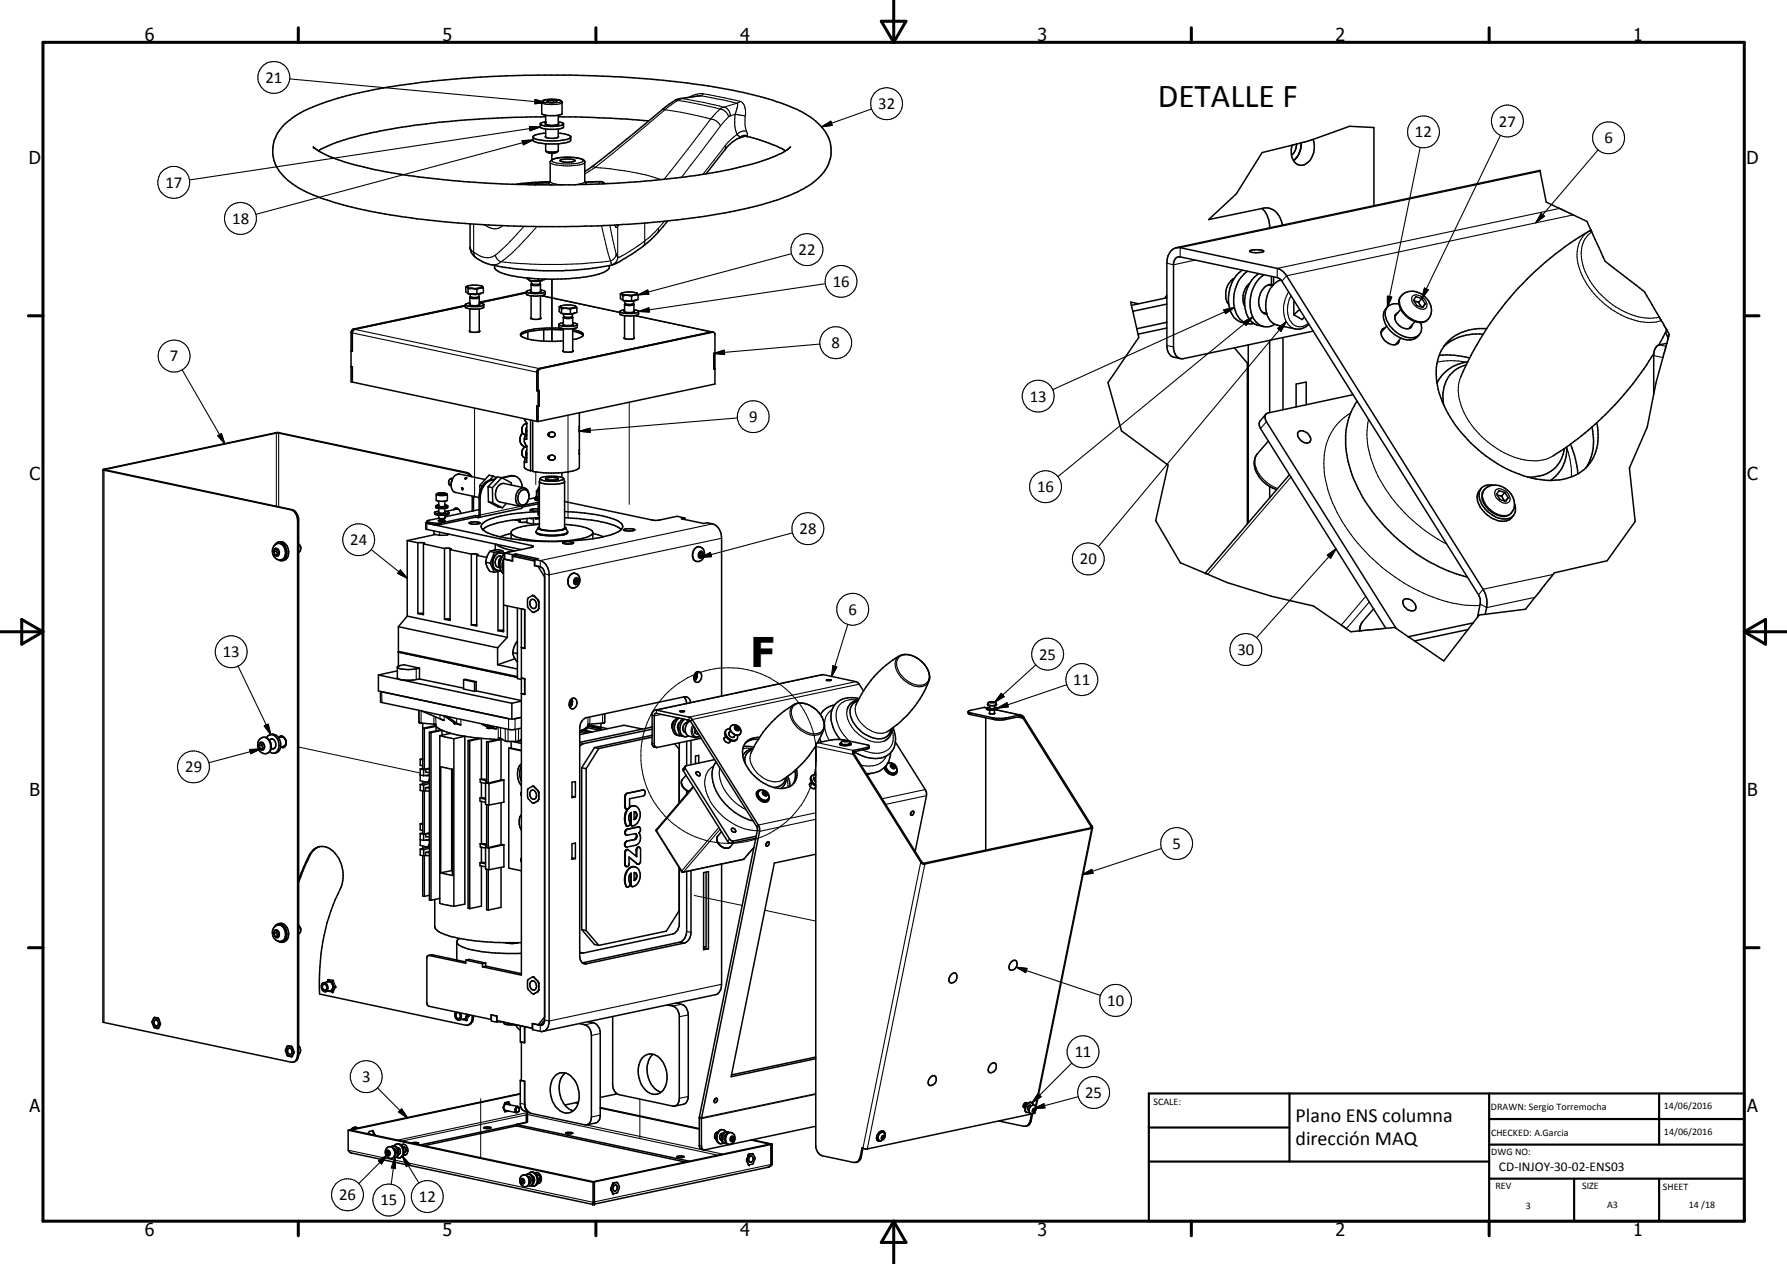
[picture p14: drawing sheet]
<svg xmlns="http://www.w3.org/2000/svg" width="420mm" height="297mm" viewBox="0 0 420 297" stroke-linecap="round" stroke-linejoin="round" font-family="sans-serif">
<defs><g id="words">
<text font-size="9.6" x="176.4" y="156.7">F</text>
<text font-size="7.9" x="272.2" y="25.1">DETALLE F</text>
<g font-size="4.7">
<text x="304.6" y="263.7">Plano ENS columna</text>
<text x="304.6" y="269.1">dirección MAQ</text>
</g>
<g font-size="4.2">
<text x="34" y="9.6">6</text>
<text x="104" y="9.6">5</text>
<text x="174" y="9.6">4</text>
<text x="244" y="9.6">3</text>
<text x="314" y="9.6">2</text>
<text x="384" y="9.6">1</text>
<text x="6.8" y="38.7">D</text>
<text x="410.6" y="38.7">D</text>
<text x="7" y="112.9">C</text>
<text x="410.8" y="112.9">C</text>
<text x="7" y="187.1">B</text>
<text x="410.8" y="187.1">B</text>
<text x="7" y="261.4">A</text>
<text x="410.8" y="261.4">A</text>
<text x="34" y="290.4">6</text>
<text x="104" y="290.4">5</text>
<text x="174" y="290.4">4</text>
<text x="244" y="290.4">3</text>
<text x="314" y="290.4">2</text>
<text x="384" y="290.4">1</text>
</g>
<g font-size="3.9">
<text x="62.4" y="19.5">21</text>
<text x="206.5" y="25.7">32</text>
<text x="352.4" y="29.8">27</text>
<text x="332.7" y="32.3">12</text>
<text x="377.2" y="33.7">6</text>
<text x="38.9" y="44.2">17</text>
<text x="54.6" y="52.6">18</text>
<text x="187.8" y="59.9">22</text>
<text x="195.8" y="67.4">16</text>
<text x="195.5" y="81.8">8</text>
<text x="40" y="84.9">7</text>
<text x="242.1" y="94.4">13</text>
<text x="176.1" y="99.2">9</text>
<text x="243.8" y="115.7">16</text>
<text x="187.9" y="125.5">28</text>
<text x="82.4" y="128.1">24</text>
<text x="253.9" y="132.6">20</text>
<text x="199.5" y="144.5">6</text>
<text x="52.4" y="154.4">13</text>
<text x="244.3" y="155">25</text>
<text x="290.9" y="153.9">30</text>
<text x="252.3" y="161">11</text>
<text x="43.5" y="181.5">29</text>
<text x="275.7" y="199.5">5</text>
<text x="260.3" y="236.4">10</text>
<text x="252.7" y="248.4">11</text>
<text x="85.2" y="254.3">3</text>
<text x="255.1" y="258">25</text>
<text x="79.7" y="282.1">26</text>
<text x="89.5" y="283.3">15</text>
<text x="98.5" y="282.4">12</text>
</g>
<text font-size="3.1" x="352.4" y="275.2">CD-INJOY-30-02-ENS03</text>
<g font-size="2.4">
<text x="271.2" y="259.7">SCALE:</text>
<text x="350.6" y="260.8">DRAWN: Sergio Torremocha</text>
<text x="391.2" y="260.6">14/06/2016</text>
<text x="350.6" y="267">CHECKED: A.Garcia</text>
<text x="391.2" y="266.7">14/06/2016</text>
<text x="350.6" y="271.4">DWG NO:</text>
<text x="351.6" y="279.3">REV</text>
<text x="372" y="279.4">SIZE</text>
<text x="391" y="279.6">SHEET</text>
<text x="358.7" y="284.1">3</text>
<text x="377.9" y="283.8">A3</text>
<text x="397.1" y="283.8">14 /18</text>
</g>
</g></defs>
<g fill="none" stroke="#000" stroke-width=".24">
<path d="M129.7 36v1.5M129.8 36v.6M129.7 65.6v14.6M129.8 65.6v14.6M111.6 95.9v21.1M133.6 97.6v24M147.9 94.5v24M126 110.9v3M132.1 111v1.2M103.9 122v.5M67.1 174.9h.2M70.2 175.6l28.6 6.1"/>
<path d="M163.3 210.4l11.2 2.4M179.8 213.9l12 2.6M113 258.2v13.9M150.4 258.3v9.2M240.8 259.6h.1M95.4 270.1h.1"/>
<circle cx="171.3" cy="177.6" r="20.6"/>
</g>
<g fill="none" stroke="#000" stroke-width=".35">
<path d="M66.5 29.6a22 22 0 0 1 9.4-5.3 119 119 0 0 1 27.2-5.4l11.4-.9a282.5 282.5 0 0 1 25.6-.2 190 190 0 0 1 38.7 4.9 35.7 35.7 0 0 1 13 5.8 8.5 8.5 0 0 1 .2 13.7 33.5 33.5 0 0 1-12.9 5.9 151.6 151.6 0 0 1-24 4l-7.2 .6-10.3 .4a244.9 244.9 0 0 1-19.7-.1 170.3 170.3 0 0 1-39.1-5.4 27.4 27.4 0 0 1-12.1-6.2 8.1 8.1 0 0 1-1.1-10.5zM73.7 34.5v.1M73.7 34.6l1.1 .8M74.8 35.4l.3 .2a23.4 23.4 0 0 0 5.8 2.4 125.9 125.9 0 0 0 26.9 4.5 222.9 222.9 0 0 0 20.6 .9 208.5 208.5 0 0 0 44.8-3.9 37.9 37.9 0 0 0 11.5-4.1M125.3 32.2a3.2 3.2 0 0 0 2.5 .8l1.9 .1 2.1-.1a3.1 3.1 0 0 0 2.4-.8M127 29.1a1.87 1.87 0 0 0 1.7 .5h2a2.1 2.1 0 0 0 1.8-.5M127 29.1l.2 .9 1.1 .4M127.5 23.8a6.2 6.2 0 0 1 4.5-.1l.2 .2v2.9l-.7 .3-1 .1h-1.5l-1.5-.4zM128.3 27.4l-11.3 .3a196 196 0 0 0-26 2.8 54.5 54.5 0 0 0-15.9 4.8l-.3 .1M128.3 31.3l-.9 .1a2.86 2.86 0 0 0-2.1 .7l.1 1 1 .4 2.1 .3h2.6l2.1-.3 1-.5v-.9a3.2 3.2 0 0 0-2.5-.8h-.4M128.3 29l-.1 .1a2.64 2.64 0 0 0 2.4 .3l.7-.3M128.3 32.1v.2"/>
<path d="M128.3 32.3l1 .2 2-.2M128.3 28.6l-.1 .1M128.3 28.7l-.8 .1-.5 .3M128.3 30.4h3M128.3 27.1v2.1M128.3 30.4v1.9M128.3 33.8v1.7M128.3 35.5a2.38 2.38 0 0 0 2.9 0M128.9 23.6v.3M130.1 23.5l.9 .2-.3 .3h-1.3l-.8-.1 .3-.3M130.1 23.5l-1.2 .1M130.1 23.5v.5"/>
<path d="M131.3 27.4l12.2 .4 9.1 .6M131.3 32.1v.2M131.3 28.6l1.2 .4v.9l-1.2 .5M131.3 29v.1M131.3 33.8v1.6l-.2 .2-1.9 .1-.9-.2M131.3 27.1v2.1M131.3 30.4v1.9M131.3 29.1h.1M131.7 37.6l1-.2h1.3l.8 .1 .4 .3a5.2 5.2 0 0 1-3.3 .1l-.2-.1zM135.2 37.7v.1M164.2 22.5l-4.8 .8-.6 .2-2.3 1.6a290 290 0 0 1-19 15.2M184.7 35.4l-1.9-1-2.2-.8-4.9-1.6a6.6 6.6 0 0 0-5.2 3.2l-4.5 5.7"/>
<path d="M185.8 34.6l-1.1 .8M185.8 34.5h.1M185.8 34.5v.1M303.8 34.1l-7.1 1.8-6 9.7-6.5 6 12.8-2.7a3.6 3.6 0 0 1 4.2 2.9l.3 1.1M304.8 33.9l-1 .2M304.8 33.9a3.1 3.1 0 0 1-1.1 2.5M305.9 33.6a4.8 4.8 0 0 1-1.8 4.1M305.9 33.6l-1.1 .3M308.7 32.8l-2.8 .8M308.7 32.8l8.6-3.1 5.7 .3v18.3M308.7 32.8a4.8 4.8 0 0 1-2.1 5.9 2.37 2.37 0 0 1-3-2.3v-1.3l.2-1M126.6 43l-4.3 .3"/>
<path d="M129.2 42.9h-1.1a2.66 2.66 0 0 0-2.4 .5M129.2 42.9h-.9M129.4 42.8v-4.9a4.3 4.3 0 0 1 3.3-.9l3.1 .1a1.91 1.91 0 0 1 1.7 .9v4.7h3.9l.9 .5M129.4 42.8l-.2 .1M129.4 42.7l-4.3 .2-3.9 .4M157 51.9a36.6 36.6 0 0 1-11.9 9.9l-1.1 .4a75.4 75.4 0 0 1-25.1 .7 14.1 14.1 0 0 1-6.8-2.2l-1.3-1.3-.3-1.1v-5.7M293.8 59l1.5-.3a2.17 2.17 0 0 1 1.8 .4l-.5 .2-.8 .1a2.26 2.26 0 0 1-2-.4zM296.7 49a6.1 6.1 0 0 1 1.8 4.6M362.1 40.1h.1M374 54.1l-.9-2.1-9.6-4.5-1.4-7.5-85.5 18.2M374 54.1l3.4 7.3 9.3 7.2 5.2 8.9M374 54.1h.1"/>
<path d="M374 54.1a73.7 73.7 0 0 0-24.5 23.1M109.4 71.8l-26.5 5.6-.4 .7v11.6l.3 .1M109.4 71.9l-26.1 5.5-.5 .6v4.5M109.4 71.6l.2 .2a7.3 7.3 0 0 0 3.8 .1l.3-.3M109.5 67.4v1.2l.6 .4M109.7 67.4h-.2M109.8 67.4v-.1a5.5 5.5 0 0 1 3.1-.2l.5 .3M109.8 67.4l.3 .5M109.9 67.3l-.2 .1M110.1 67.9v1.1M110.1 67.9l1-.1 1 .2M110.1 69l2 .1"/>
<path d="M110.4 71.2h.1M110.5 72.6v5.3M110.5 71.5v.2l.8 .1h1.2l.3-.2-.1-.1M110.5 77.7l-.1 .2a2.98 2.98 0 0 0 2.4 0l-.1-.2M110.5 70l.5 .1h1.2l.5-.1M110.6 69.7l-.1 2M110.6 69.7l.9 .2 1.1-.2M110.6 69.1v.6M112.1 68v1.1M112.6 69.1v.6M112.6 69.7l.1 2M112.7 72.6v5.3"/>
<path d="M113.2 68.9l-.4 .2-1 .1-1.7-.2M113.4 67.4a4.8 4.8 0 0 1-3.7 0h-.2M113.4 67.4l.3 .3M113.7 67.7v1.1l-1.6 .3M113.7 67.7l-.6-.1-1 .4M116.3 62.4a1.59 1.59 0 0 0 1.4 1.7 39.3 39.3 0 0 0 14.3 1.5 29.6 29.6 0 0 0 10.2-1.7l1-.8 .1-.7M123.8 68.8l-11.1 2.4 1 .3v.8a5.7 5.7 0 0 1-3.6 .2l-.7-.2v-.8l.5-.2h.6M123.8 68.7l-11.1 2.3M123.9 65.3v.2l.6 .4M124.1 78v1.7M124.5 65.4v.5M124.5 65.9l2 .1"/>
<path d="M124.8 68.2h.1M124.8 68.2h-.1M124.9 68.2l-.8 .1-.3 .2v.6a5.4 5.4 0 0 0 4.4 0v-.6M124.9 69.5v5.4M124.9 74.9l.8 .2 1.4-.2M124.9 74.7l-.2 .1 .2 .1M124.9 68.1l-.1 .1M124.9 68.5l-.1 .1 .9 .2 1.2-.1 .3-.1-.1-.1M124.9 66.9l.5 .2h1.2l.5-.2M125 66.6l-.1 2M125 66.7l.4 .1h1.2l.4-.1M125 66v.7"/>
<path d="M126.5 65.5v.5M127 66.6l.1 2M127 66v.7M127.1 74.7l.1 .1-.1 .1M127.1 68.1l1.1 .4a4 4 0 0 1-3.3 .5l-1.1-.4M127.1 69.5v5.4M127.3 69.5l18.4 3.9M127.6 65.8l-.1 .1a5.3 5.3 0 0 1-2.8 .1h-.2M127.8 77.5v2.7M128 65.6v.1l-1.5 .3M131.5 72.1v1.1l.5 .5M131.5 72.1h.2"/>
<path d="M131.7 72.1l.3 .5M131.7 72.1l.1-.1a5 5 0 0 1 3.5 0l.2 .1M131.7 72.1l.3 .2 1.1 .1M131.9 71.9l-.4 .2M131.9 77.1h-3.3a14.3 14.3 0 0 0-6 1.2l-.2 .4a2.88 2.88 0 0 0 2 1.1l3.4 .4M132 72.6v1.1M132 73.7l2.1 .1M132.4 75.9h.1M132.4 76.2v.1M132.4 75.9l-.9 .2-.1 .8a6.1 6.1 0 0 0 3.9 .2l.4-.2 .1-.7M132.4 77.5a24.9 24.9 0 0 0-9.5 .9l-.5 .4M132.4 74.6l.8 .2 1.5-.2"/>
<path d="M132.4 77.3v5.3M132.5 73.8v.6M132.5 74.4l-.1 2M132.5 74.4l.7 .2 1.1-.1 .3-.1M132.8 72.4l-.8 .2M133.1 72.4l1 .3M134.1 72.7v1.1M134.6 74.4l.1 2M134.6 73.8v.6M134.7 77.3v5.3M134.7 75.9l1.1 .3M134.7 76.2l.1 .1-.7 .2-1.7-.2"/>
<path d="M134.7 77.9l1.5 .3 .9 .6M134.7 77.5a3.3 3.3 0 0 1 2.4 1.1 1.61 1.61 0 0 1-1.5 1l-.9 .2M134.7 72.4h-1.6M134.7 76.3v.1M134.7 72.4l-.6 .3M135 72.3h.6M135.1 72.3l-.4 .1M135.2 73.5a4.9 4.9 0 0 1-3.1 .2M135.4 72.1l-.7 .3M135.5 72.1l.1 .2M135.6 72.3v1.1l-1.5 .4M135.8 76.2l-.6 .4-.9 .1h-1.8l-1.1-.4"/>
<path d="M145.9 69.1v1l.6 .5M146 69l-.1 .1M146 69l.1 .1M146.1 69.1l1 .3M146.3 68.9l-.4 .2M146.5 69.5v1.1M146.5 70.6l2 .1M146.8 74.2v5.3M146.8 79.3v.2l.4 .2 1.8-.2M146.8 73.1v.2l.6 .1a1.97 1.97 0 0 0 1.8-.2l-.2-.1M146.8 71.6l1 .2 1.2-.2M146.8 72.9h-.7l-.3 .3a1.51 1.51 0 0 0 1.4 .5l1.8-.1 1.1-.3"/>
<path d="M146.8 72.8l-.1 .1M146.9 70.7v.6M146.9 71.3l-.1 2M146.9 71.3l.1 .1M147.5 69.4l1 .2M148.5 69.6v1.1M149 71.3v2M149 70.7v.6l-.3 .2h-1.1l-.6-.1M149 74.2v5.3M149 79.3l.2 .2h-.2M149 72.8l1 .2 .1 .2v.6a5.4 5.4 0 0 1-3.6 .3l-.7-.2-.1-.7M149.3 74.2l18.2 3.8"/>
<path d="M149.6 70.5l-1.1 .3-2-.2M149.7 68.9h.1M149.8 68.9a5.6 5.6 0 0 0-3.2-.2l-.5 .3 .4 .5M149.8 68.9v.1M149.8 69l-.3 .3-.8 .1-2.2 .1M149.8 69l.2 .3M150 69.3h-.6l-.9 .3M150 69.3v1.1l-1.5 .3M167.5 78l-40.9 8.7-.4 .8v4.3M167.5 78l.2 .1M167.7 78.1l-40.7 8.6-.5 .6v11.8M167.7 78.1l.4 .4v11.8l-41.6 8.8"/>
<path d="M266 71.8l.3 1.4M266.3 73.2l1 4.1M267.3 77.3l.3 1.2M267.6 78.5l.1 .8-7.2 10.6 3.2 11.4 10.9 8-2.9 13 5.8 9.9 5.9 2.5M267.7 71.4l-1.9-.4 .2 .8M274.4 71.5l-8.1 1.7M274.4 70l-8.4 1.8M274.4 77.1l-6.8 1.4M274.4 75.7l-7.1 1.6M274.4 69.3l-.5 .8M290.2 65.4a4.4 4.4 0 0 0-1.3 6.2M290.2 65.4a8.4 8.4 0 0 0 0 9.3l1.5 1 1.7 .4"/>
<path d="M292 63.5l-.8 .6-1 1.3M293.3 63.8a8.2 8.2 0 0 0-1.8 11.2 3.3 3.3 0 0 0 3.3 1M293.8 66.5a4.6 4.6 0 0 0-1.1 5.5M295.9 64.3a8.1 8.1 0 0 0-1.9 11.1 4.3 4.3 0 0 0 3.1 1.4M296.9 73.4l.9 .2M297.2 64.6a8.1 8.1 0 0 0-1.9 11 3.3 3.3 0 0 0 4.5 .6M297.5 73.5l-.4 .2M298.2 67l1 .2M298.3 66.9a4.3 4.3 0 0 0-1.3 6.6l.9 .4M298.5 80v16.9M298.6 66.9l.3 .2M298.9 66.8l-.6 .1"/>
<path d="M298.9 66.8l.5 .1M298.9 64.9v1.9M299.5 65.1v1.7M301.1 65.7a6.7 6.7 0 0 0-3.3 8 3.5 3.5 0 0 0 2.5 2.7l4.2 .9a3.6 3.6 0 0 0 3.3-1.1M301.7 79.3v17M304.3 70.7l-.1 .2v3.1l1.9 1.1 .6-.6M305.6 72.8l-1.4 1.2M308.8 77.8l-30.6 6.5a1.91 1.91 0 0 1-2.1-1.6l-.2-.7v-20.2l.7-1.2 .9-.2 22.8 4.8 .7 .4 46.6 74.2 .4 .9 .1 .9-.7 3.5M325.7 77a1.25 1.25 0 0 0-.8 2 2.96 2.96 0 0 0 3.7 1.8l.4-.9M326 76.6l-1.3 1.5M326.1 72.3a4 4 0 0 0 1.1 4.7 5.6 5.6 0 0 0 5.9 2.1 2.49 2.49 0 0 0 .9-3.3M328.2 74l-.2 .1"/>
<path d="M328.7 73.5a1.43 1.43 0 0 0-.3 2.4 2.94 2.94 0 0 0 3.1 1.2M328.9 71.4a3.1 3.1 0 0 0-3.1 1.3 3.1 3.1 0 0 0-.1 3.4 7 7 0 0 0 6 3.8 2.71 2.71 0 0 0 2-1.3M329.3 72.7l-1.4 1.6M329.4 79.5l-1.3 1.5M329.6 69.3a4.1 4.1 0 0 1 6 1.1 3.3 3.3 0 0 1-.7 5.2 5.2 5.2 0 0 1-5.3-2.4 2.78 2.78 0 0 1-.1-3.7zM331.5 76.9v.2M332 76.4l-.5 .7M332.4 70.7l1.2 .3M332.7 75.6l-1.4 1.6M333.6 71l.7 1.2M334.3 70.1l-1.4-.4-.6 .9 .9 1.2 1.3 .5 .6-.9M334.3 70.1l.8 1.3"/>
<path d="M334.3 70.1l-.7 .9M335.1 71.4l-.7 .8M348.7 78.5a11.6 11.6 0 0 0-9.2 2.9M349.5 77.2a76.1 76.1 0 0 0-6.1 11.4M349.6 77.2a10.8 10.8 0 0 0-10.8 5.3 14.2 14.2 0 0 0 .3 11.8 32 32 0 0 0 22 18.3 13.7 13.7 0 0 0 11.3-2.2 11 11 0 0 0 3-11M391.6 78.1l.6 1.4M391.9 77.5l.6 1-.3 1M391.9 77.5l-1.9 3.6M392.2 79.5l-.3 1.2M82.5 86.1l.3 .1v3.6M82.5 86.1h.1M82.5 86.1l.3 .1"/>
<path d="M82.5 82.5h.3M82.6 82.5h.2M82.8 89.8l43.4 9.2M123.3 98.4l.6 1v3.8l-.6 .1 .3-1.1M123.8 99.4l.1 .2a1.34 1.34 0 0 0-1.2 1.3 1.34 1.34 0 0 0 1.2 1.3M124.7 98.7v12M126.2 91.7h.6v3.7M126.2 95.4h.6M126.2 95.4v3.6M126.2 95.4h.1M126.2 99l.3 .1M126.3 91.8h-.1"/>
<path d="M126.7 91.8h-.5M126.7 95.4h.1M132.4 82.4v.1a2.62 2.62 0 0 0 2.4 0l-.1-.1M132.4 80.1l-4.6 .1M136.2 97v12.9a6.5 6.5 0 0 1-4.2 1.2h-4.2l-2.5-.3v-12M168 83l-.2 .1v3.6h.3M168 86.7h.1M168.1 86.6l-.3 .1M277.6 84.3l-1.6-.4a2.54 2.54 0 0 1-1.6-2.7v-19.4a3.1 3.1 0 0 1 2.7-3.6l23.2 4.9 .7 .2 1 .8 46.7 74.4a6.3 6.3 0 0 1 .8 4.3l-.3 1.6M290.2 81.7l3.1 3.6v37.8M293.5 81v41.9M297.6 97.3l-.2 .7 .4 1.1 30.4 48.6"/>
<path d="M297.6 97.3l-1.4 1.8a1.88 1.88 0 0 0 .2 1.6l29.4 47M307.1 95.1v-5.3l-2.4 .5v5.3M318.1 92.8l-20.1 4.3-.4 .2M319.1 94.3a17.1 17.1 0 0 0-2.1 14.2 34.8 34.8 0 0 0 8.7 15.3 50.7 50.7 0 0 0 8.2 6.9 37.6 37.6 0 0 0 11.1 4.9M338.4 83.5a20.5 20.5 0 0 1 7.1 .6M344.8 85.7a7.3 7.3 0 0 0-5.5 8.7l.1 .7M345.1 85a9.1 9.1 0 0 0-7.2 5M388.8 83.1v9.5M388.8 92.6l-1.5 7.8-4.2 9.6 1.4 12.6-6.6 9.2-12.4 2.8-6.8 8.6-9.5 1.2M388.8 83.1a73.7 73.7 0 0 1-11.4 14.4 72.1 72.1 0 0 1-8.9 7.4l-3.3 2.2M391.9 80.7l-2.5 9.2-.6 2.7M391.9 80.7l-1.9 .4-.4 .2-.6 1-.2 .8"/>
<path d="M24.2 110.4h.1M24.2 110.4v129.8M24.2 110.4l44.2 9.4a2.58 2.58 0 0 1 1.6 2.5v125.5a2.07 2.07 0 0 1-.9 1.8M24.2 110.4l41.2-8.8 44.4 9.4 .6 .4 .5 .6M102.4 118.9l.1 .4 .8 .2a2.18 2.18 0 0 0 2-.2v-.4M102.5 118.9l.8 .3a2.7 2.7 0 0 0 2-.3M102.6 116.2l.6-.3 1.8 .1 .2 .2-.1 1.4-.8 .2-1.5-.1-.2-.2zM103.1 118.7l-.6 .2M103.1 118.7h.1M103.2 118.8v.2l.5 .1 .8-.1 .1-.2M103.2 117.8v1.2M103.2 119.5v1"/>
<path d="M103.4 116v.2M104 116l.5 .1-.2 .1-1.1-.1 .2-.1M104 116h-.6M104 116v.2M104.6 118.7l.7 .2M104.6 117.8v1.2M104.6 119.5v1M106.3 112.6a2.1 2.1 0 0 0 .9 3.1l5.4 1.2M106.4 112.5a.82 .82 0 0 0-.9 .6 .82 .82 0 0 0 .6 1M107.2 119.4l-.4 .4M107.7 119.5a.75 .75 0 0 0-1.1 .3M107.7 119.5l.3 .4 .4 .8"/>
<path d="M107.7 119.5l-2.9 .7M107.7 119.6l-.6 .1M108.6 114.6l.2 .4-.2-.1zM108.8 114.7v.1M109.4 112.3h.3l-.2 .2zM109.4 112.3h.1M109.7 112.4h.1M110.6 111.9l-.9-.7-44.3-9.5-40.8 8.7 44.1 9.4a2.44 2.44 0 0 1 1.5 2.1v126.2l-.3 .9-.8 .6M111 116.6v3.5M111.3 116.6v3.5M112.6 119.8l-8 1.7M112.8 114.1v1.3"/>
<path d="M112.8 114.1l.6 .1M114.1 112.7l-6-1.3a2.19 2.19 0 0 0-2 2.4M114.8 114.4v3.5M114.8 114.4l1 .2M114.8 117.9l2.3 1.2 1 .2M114.8 117.9l1.1 .3M115.8 114.6l.1 3.6M115.9 118.2l2.2 1.1M116 111.9l-1-.2-2.2 2.4M116 111.9l-.9 .9M116 111.9l.7 .4M116.3 112.7a4.1 4.1 0 0 0-3.4 4.4v3.9l-.4 .7-.7-.2"/>
<path d="M116.4 112.6a4 4 0 0 0-3.8 3.9v4.4l-.1 .4-.7-.1M118 112.3l2.2 1.2v.5M118 112.3l-1.1-.2-2.1 2.3M118 112.3l-2.2 2.3M118.1 112.3l2.1-.4a2.46 2.46 0 0 1 2.6 2.7M119.1 118.3l-1 1M121 111.9l-.8-.1-2.3 .5M122.8 119.1l-.3 .4-10 2.1M122.8 119v.1M122.8 101.7a1.86 1.86 0 0 0-.6 1.9 1.86 1.86 0 0 0 1.5 1.4M123.3 103.1v.7l.6 1v3.8l-.6 .1 .3-1.1M123.3 114.6l-4.8-1a2.48 2.48 0 0 0-1.9 3.5l.7 .8 5 1.1"/>
<path d="M123.3 108.5l.1 1.5 1.3 .7M123.3 103.2h.1M123.3 108.6h.1M123.6 105a1.41 1.41 0 0 0-.9 1.2 1.41 1.41 0 0 0 .6 1.3l.6 .1M123.8 104.8l.1 .2h-.3M123.9 105.7l-.3 .9 .3 .9M123.9 100.3l-.3 .8 .3 1M123.9 106.5v.4M123.9 101.1v.4M124.1 117.8l-.8 .9-1 .3M124.2 117.6l-.1 .2M124.3 116a1.13 1.13 0 0 0-1-.9 1.13 1.13 0 0 0-1.2 .7 1.91 1.91 0 0 0 .7 2.9l.7-.2 .4-.4"/>
<path d="M124.4 116.1v.8l-.3 .9M124.4 116.2a1.41 1.41 0 0 0-1.1-1.5 1.41 1.41 0 0 0-1.7 1 2.35 2.35 0 0 0 .7 3.3M125.3 110.5l-.6 .2M125.8 117.1l.7 .2M125.8 117l-1.5 .3M125.8 117v.5l.7 .1M126 116.8l.5 .2M126 116.7v.4l.5 .2M126 116.9l-.2 .1M126.1 116.6l-.1 .1M126.5 119.6a2.6 2.6 0 0 0-1.8 .3l1 .2h.8M126.5 115.1l-.4 .3v1.4l.4 .1"/>
<path d="M126.5 118.4l-3.7 .8M126.5 118l-3.1 .7M126.8 114.3l-.3 .6v5.9l.3 .5M126.8 113.2a2.82 2.82 0 0 0 1.9 .6l2.8-.1 1.2-.5M127 112.5a2.52 2.52 0 0 0 1.8 .6l2.4-.1 1-.2 .3-.3M127 112.5l.4-.3 1.5-.3 2.7 .2 .9 .4M127 112.5l-.2 .7v11l.7 .3 1.9 .2M128.3 112.4l.9-.2a2.13 2.13 0 0 1 2.1 .3l-1 .3h-1.1l-.8-.2zM128.9 101.9a.92 .92 0 0 1 1-.4 .92 .92 0 0 1 .6 .7 .91 .91 0 0 1-.9 .5 .91 .91 0 0 1-.7-.7zM128.9 107.3l.4-.2a.93 .93 0 0 1 1.2 .3 .86 .86 0 0 1-.8 .7 .86 .86 0 0 1-.8-.7zM129.2 101.6l-.2 .8M129.2 107.1l-.2 .7"/>
<path d="M132.5 112.5l.2 .7v10.9a3.5 3.5 0 0 1-2.5 .6M132.7 117.9l21.3 4.4 5.2-1 1.8 .5M298.2 103.6l-2.6 3a4.4 4.4 0 0 0 .8 5.8 8 8 0 0 0 3.8 2.7M298.5 114.3v2.7M303.2 111.5l-19.8 23.2M305.3 101.5a1.9 1.9 0 0 1 2.7 1.2 .96 .96 0 0 1 .1 1 .96 .96 0 0 1-.9 .4 2.34 2.34 0 0 1-2.1-2.4zM348.2 114.9a3.6 3.6 0 0 0 .7 4.3 5.8 5.8 0 0 0 5.9 2.6 2.4 2.4 0 0 0 1.3-3.4M349.2 114.9a3.7 3.7 0 0 1 4.7-.1 4 4 0 0 1 1.5 5.7 3 3 0 0 1-4.1 .2 4.8 4.8 0 0 1-2.8-4.9zM351 114a3 3 0 0 0-3.2 1.3 3 3 0 0 0 0 3.4 6.4 6.4 0 0 0 6.3 3.7 2.65 2.65 0 0 0 1.7-1.2M351.9 116.2l1.2 .3M353.1 116.5l.8 1.3M353.8 115.7l-1.3-.4-.6 .8 .8 1.3 1.3 .4 .6-.8"/>
<path d="M353.8 115.7l.8 1.3M353.8 115.7l-.7 .8M354.6 117l-.7 .8M367.8 105.4a7.3 7.3 0 0 1-7 6.7h-1.5M368.4 105a8.9 8.9 0 0 1-3.8 7.9M369.3 104.4a23.9 23.9 0 0 1 1.7 7M374.3 100.4a12.1 12.1 0 0 1-1.4 9.6M64.4 129.7l.3-.7 .6 .1 .3 .8-.3 .7-.6-.2M64.4 129.7l.3 .7M64.6 128.1a1.57 1.57 0 0 1 1.7-.3 1.57 1.57 0 0 1 .9 1.5 1.58 1.58 0 0 1-1.7 2.2h-.2M64.7 127.9a1.42 1.42 0 0 1 1.5-.4 1.42 1.42 0 0 1 1 1.1 2 2 0 0 1-1.2 3.2 2.28 2.28 0 0 1-1.8-1.6 2.28 2.28 0 0 1 .5-2.3zM65 129.5l.3 .8"/>
<path d="M65 129.5l-.6 .2M65.2 129.1l-.2 .4M65.3 130.3h.1M65.3 130.3l-.6 .1M65.4 127.4a2.11 2.11 0 0 1 2.4 2.7 1.6 1.6 0 0 1-1.4 1.6M70.2 127.8l.5 .9M70.6 128.3l.1 .4M70.7 128.7a.93 .93 0 0 1-.5 1.1M95.7 127v17.8M95.7 127l2.5 .6M98.2 127.6l1.1-.1 .5 .2-.2 .1M98.2 127.6v16.6"/>
<path d="M99.6 127.8v16.6l-1.4-.2M99.6 127.8l4.9 1.1M100.1 122.9l25.3 5.5-.5 .3-6.3 1.3M100.1 122.9v1.4l.3 .1 22.2 4.8M100.4 122.7l-.3 .2M102 124.8v.7l1.4 .3M102.2 120.4v.3l.2 .2 2.2 .2M102.2 120.4l.2 .2 1.3 .2a2.14 2.14 0 0 0 1.8-.4M102.4 125.6l-6.7 1.4M103.1 122.3l.7-.1 .8 .1-.4 .2zM103.2 121.8l-2.8 .7M103.2 121.8l.6 .2 .8-.2"/>
<path d="M103.2 120.4v.2h.6l.8-.1M103.2 120.1l-1 .3M103.2 121.1v.7M103.4 125.1v.7M104.5 128.9l1.1-.1 .5 .2-.3 .2M104.5 128.9v16.6M104.6 122.3h.1M104.6 121.1v.7h-1.4M104.6 120.4v.1M104.6 120.1l.9 .3M104.7 121.1l.1 .3M105.2 125.5v.2"/>
<path d="M105.2 125.7l-1.8 .1M105.5 125.5l-.3 .2M105.5 120.4l-.1 .5-.8 .2M105.8 129.2v16.6l-1.3-.3M105.8 129.2l5 1M110.3 122.9h.1M110.4 122.8l1.5-.2 .7 .1 .2 .3-1.6 .2-.7-.1zM110.8 130.2h1l.6 .2-.3 .1M110.8 130.2v16.7M111.8 121.2v.3M111.8 121.5l-8.5 1.8h-1.2l-1.4-.3-.3-.1v-.4M111.8 121.2l-8.3 1.7h-1.6l-1.2-.2-.3-.2"/>
<path d="M112.1 130.5v16.6l-1.3-.2M112.1 130.5l2.4 .5M113.5 124.4v.1M113.7 124.6a11.7 11.7 0 0 0 5.2 1.8l2.4 .3a59 59 0 0 0 9.6 .6l4-.2 4.4-.5M113.7 124.2v.4M113.7 124.2l-.2 .3M114.2 132.1l.3 1.1 .7 1.1 1 .2M114.2 132.1l1.1 .3M115.2 129.6l-.7 1.2-.3 1.3M115.2 129.6l1 .2M115.3 132.4l.9 2.1M116.2 129.8l-.9 2.6"/>
<path d="M116.4 127.8v1.4M116.7 127.9a8.9 8.9 0 0 0 4.3 1.6M117.1 134.3v13.9M117.7 133.9l-.7 .1M117.8 129.9a1.81 1.81 0 0 0-2 1.9 1.72 1.72 0 0 0 1.2 2.2M117.8 134.2l-1.6 .3M118 130.9a1.75 1.75 0 0 0-.5 2.4M118 130.9h.1M118.1 130.9a1.99 1.99 0 0 0-.6 2.4M118.1 130.8a1.36 1.36 0 0 0-1.7 1.7l.3 .6 .8 .3M118.2 129.4l-1.1-.2-1.9 .4M118.2 129.4l.4 .8"/>
<path d="M118.2 129.4l-2 .4M118.4 131.4l2.1 .4M118.4 131.4v17.1l-1.3-.3M118.4 131.4a3.2 3.2 0 0 0 0 3M118.5 130.3a1.41 1.41 0 0 0-1.5-.3 1.41 1.41 0 0 0-.9 1.2 2.07 2.07 0 0 0 .9 2.8M118.6 130v1.4l1.9 .4M118.6 130l1.9 .3M118.6 131.3l-.2 .1M118.6 130.2a3.3 3.3 0 0 0-.2 4.7M118.6 130.9l-.2 .5M119.3 129.8h.1M119.8 129.7l-.5 .1"/>
<path d="M120.5 131.8h.1M120.5 130.3v1.5M120.5 130.7l.8-.1 4.4 .9M120.5 130.7l5.2 1.1M120.5 130.7v1.1M121 122.2l1.3 .2M121.3 130.2l5.2 1.1-.8 .2M121.3 130.2v.4M121.3 130.2l-.8 .1M122.3 122.4l-.3 .2 .1 .1 1.8 .1M122.3 122.4v.3M123.9 121.8v1.1l1.5 .3"/>
<path d="M124.5 121.8l.5 .1v-.1M125.2 140l-1 .5-.2 .3v1.6l.2 .5 1 .9 .3 .1M125.2 140h.3M125.2 140h.3l1 1M125.4 121.8v1.4M125.5 140l1 1M125.5 140h.1M125.7 131.8h.1M125.7 132.9l.8 .2 1.5 2.5M125.7 131.8v1.1M125.7 132.9h.1M125.7 131.5a3.1 3.1 0 0 1 2.5 1l.6 1 .3 1.2v105.6a1.88 1.88 0 0 1-2.1 2.1l-1.8-.4v-1.5l2 .5 .6-.3 .2-.7v-105.4l-.2-.8-.4-.4-1.7-.5"/>
<path d="M125.7 131.5v1.4M125.7 123.2l.5 .1M125.9 121.7v.3l.9-.1M126.5 120.3a37.2 37.2 0 0 0-11.1 1.6 3.2 3.2 0 0 0-2.3 1.8l.6 .9M126.5 124l-.4 1.1a2.89 2.89 0 0 0 2.5 .8 12.5 12.5 0 0 0 4.6-.4l.3-.5M126.8 121.7a36.1 36.1 0 0 0-12.5 2.1l-.6 .4M126.8 123.8l-.2 .2v.2l.8 .4 3.2 .2a2.9 2.9 0 0 0 2.4-.7v-.1M126.8 121.8h-.9M126.8 123.1l-1.4 .1M126.8 123.2l-.7 .1a14.7 14.7 0 0 0-5.5 1.2l-.4 .5v1.6M132.3 127.6a2.62 2.62 0 0 1 2.5 0l-.4 .2h-1.3zM132.7 121.7a35.5 35.5 0 0 1 12.5 2.1l.9 .7"/>
<path d="M132.7 120.2l4.7 .4 4.1 .6a8.4 8.4 0 0 1 4.8 2.1 1.51 1.51 0 0 1-1.3 1.8l-1.5 .6-4.2 .9M132.7 123.2a12.3 12.3 0 0 1 6.6 1.6l.1 .3M132.7 123.8l.3 .2M133 124l.4 .9a1.2 1.2 0 0 1-1.3 .7 10.9 10.9 0 0 1-5.7-.3l-.3-.3M134 135.2a1.42 1.42 0 0 1 1.8-.2 1.42 1.42 0 0 1 .5 1.8 1.43 1.43 0 0 1-1.2 1.3 1.43 1.43 0 0 1-1.5-.9l-.1-.9zM135.3 136.1h.2M135.5 136.1v.6M135.5 136.7l-.4 .3M135.5 136.7l.3 .1M135.5 136.1l.3 .1M135.8 136.2l-.3-.3-.4 .5v.5l.4 .3 .3-.4M135.8 136.2v.6"/>
<path d="M139.3 125.3a5.2 5.2 0 0 1-3.9 1.5 31.1 31.1 0 0 1-14.5-.9l-.7-.6-2.5 .9M139.4 125.1l-.1 .2M139.4 125.4l2.5 .8M139.4 125.1v1.5M146.6 124.5l.8-.3h1.1l.8 .3-1.3 .3-1-.1zM161 121.8l-.8 .1 5.3 1.1a3.3 3.3 0 0 1 3.4 1.1l.6 1.1 .2 1.3v37.1M161 121.8v.3M163.3 128.9a1.4 1.4 0 0 1 1.8-.1 1.4 1.4 0 0 1 .5 1.7 1.46 1.46 0 0 1-1.8 1.5 1.46 1.46 0 0 1-.9-2.2zM164.7 129.8h.1M164.7 130.5l-.3 .3M164.7 130.5l.4 .1M164.7 129.8v.7"/>
<path d="M164.7 129.8l.4 .2M165.1 130l-.4-.3-.3 .4v.6l.3 .3 .4-.4M165.1 130v.6M283.4 134.7h.1M283.5 134.7l5 2.2 10.4 3.2 9.9 2.3 8.8 6.1 2-.2M89 158.6v3.8l31.3 6.6M89 158.6l31.3 6.7M93.4 156.8a1.64 1.64 0 0 0 1.6 .5h1.9l1.7-.3M93.4 156.8l.4-.3 1.1-.3 3.7 .8M93.4 156.8v2.5a1.82 1.82 0 0 0 1.6 .5h2.2l1.4-.2M93.4 157.6l-4.4 1M93.7 153.1l28 5.9"/>
<path d="M93.7 147.3v9.2M93.7 147.3l23.3 4.9M93.7 153.2l28 6M95.7 144.8l-2 2.5M95.7 144.8l23.6 5M98.2 144.2h1.4M98.6 157v2.6M98.6 159.6l10.4 2.1M104.5 145.5h1.3M109 159.7l2.6 .6M109 159.7v2.2l2.6 .6M109 159.7l.4-.1 2.6 .6"/>
<path d="M110.8 146.9h1.3M117 152.2v4M117 156.2l4.7 1M117.1 148.2h1.3M118.4 142.2l5 1.1v9.1l-.8-.2h.2M119.3 142.4v7.4M119.3 149.8l-2.3 2.4M120.6 153.4l.4 1.3 .7 .8M120.6 153.4l1 .2M121.1 154.8l-4.1 1.4M121.5 150.8l-.6 1.3-.3 1.3M121.5 150.8h.2"/>
<path d="M121.6 153.6l.1 .1M121.7 142.9v16.6l.9 .2M121.7 150.7l-.2 .1M121.7 153.5l-.1 .1M122.6 159.4v69.8l-9.2-2M122.6 159.4l.7 .1M122.6 152.1l.7 .2M122.6 159.3v.1M123.3 152.3v-9l-.7-.2v16.2l.8 .2M123.3 159.5v3.7M123.3 159.5h.1M123.3 152.3h.1"/>
<path d="M123.4 159.5v3.7M124.8 141l.2-.1a1.15 1.15 0 0 1 1.1 .8 1.15 1.15 0 0 1-.5 1.3 1.28 1.28 0 0 1-.8-2zM126.5 143.3l-1 .6M126.5 141l.1 .4M126.5 141h.1M126.5 143.3h.1M126.6 141.4v1.6M126.6 143h.1M126.6 143l-.1 .3M126.6 141.4h.1M126.7 143l-.2 .3M163.1 159.6a1.2 1.2 0 0 1 1.4-1.7 1.42 1.42 0 0 1-.7 2.5l-.5-.4"/>
<path d="M163.1 159.6l.2 .4M163.4 158.3l.1 .8-.4 .5M163.7 158l.1 .2a1.67 1.67 0 0 1-.5 1.8M194.3 159.9l.4-.2 .7 .2zM195.4 159.8v.1M323 143l-2.6 3.1a3.7 3.7 0 0 0-.8 2.2M325.8 147.7l2.1-.3 .3 .3M325.8 147.7l-6.2 .6M328.2 147.7l2.9 1.9M330 141a1.95 1.95 0 0 1 2.1 .2 1.95 1.95 0 0 1 .6 2.1 1.96 1.96 0 0 1-2.1-.3 1.96 1.96 0 0 1-.6-2zM331.1 149.6l1.5 1M345.1 148l-5.6 7.3-6.9-4.7"/>
<path d="M345.1 148l-12.5 2.6M346.4 146.4l-1.3 1.6M346.4 146.4l-15.3 3.2M349.2 144.4l-1.4 .1-1.4 1.9M60.9 175.2l.3-.7 .7 .2 .3 .8-.3 .6-.7-.1M60.9 175.2l.3 .8M61 173.8a1.51 1.51 0 0 1 1.6-.5 1.51 1.51 0 0 1 1.1 1.2 1.71 1.71 0 0 1-1.3 2.6h-.4a1.62 1.62 0 0 1-1.1-1 1.99 1.99 0 0 1-.1-2zM61.5 175.1l.3 .8M61.5 175.1l-.6 .1M61.8 174.7l-.3 .4M61.8 175.9h.2M61.8 175.9l-.6 .1"/>
<path d="M62.7 173.4a1.34 1.34 0 0 1 1.3-.8 1.34 1.34 0 0 1 1.1 .9 2.48 2.48 0 0 1-.4 3.5h-.5l-.8-.3M63.6 172.6a1.99 1.99 0 0 1 2.4 2 1.81 1.81 0 0 1-1.5 2.4M64 173.7h-.1M64 173.7l-.5 .1M64 173.7a1.44 1.44 0 0 1 .5 2.2M64.1 173.7l-.8 .2M64.4 175.9h.1M64.5 175.9h-.5M64.5 175.9l-.8 .1M65.5 173.4l1.1-.1 .5 .5M66 173l-.5 .4M66 173a1.29 1.29 0 0 1 1.2 1.3 1.29 1.29 0 0 1-1.2 1.3 .81 .81 0 0 0 1.3-.7v-.8"/>
<path d="M66 173l-.2 .3M66.2 173h-.2M66.2 175.5l.5 .1M67.2 174v.2M89.4 162.5l.2 2.5 9.8 2.2M89.6 162.5l.1 .1M98.5 166.9l.1 3 3.9 .4M98.8 178.4v1.4l.6 .2M98.8 178.4l.6 .1M99.4 167.2l5 2.1-.3-.1M99.4 167.2l13.9 3M99.4 170v10.7l.4 .1"/>
<path d="M99.4 178.3l-.6 .1M99.8 171.2v9.6M99.8 171.2l2.7-.5v1M101 172.1l.3 .1M101 172.1v39.4l.3 .1M101.3 172.2v39.4M101.3 172.2l2.6-.6v1.2M102.2 170.2v.4M102.3 170.2a4.8 4.8 0 0 0 3.3 2l1.9 .5 4 .7 6.7 .4M102.4 170.5l-3 .7h.4M103.4 172.9v39.4l3.3 .7M103.4 172.9l3.3 .7"/>
<path d="M103.7 171.5l-2.7 .6M104.3 168.2l2.6 1.8M105.1 168.3l2.2 1.6 1.1 .4-1.7-.3h.1M106 172.3l-2.6 .6M106.7 173.6v39.4M106.7 173.6l2.6-.6v39.5l-2.6 .5M106.9 170h-.1M110.1 174l.3 .1M110.1 174v39.4l.3 .1M110.4 174.1l2.8-.6v9.5M110.4 174.1v39.4M111.6 160.3v2.2"/>
<path d="M112 160.2l-.4 .1M112 162.3l-.4 .2M112 160.2v2.1M112 162.3l10.6 2.3M112.6 173.5l-2.5 .5M113.3 170.2l1.7 .9h-.5l2.3 .1h-.6l-1.7-.9M113.3 170.2l6.4 1.2h1.2l1.7-.3M114.4 174.4v9.5M114.4 174.4h.4M114.8 174.4v9.6M114.8 174.4l3-.6v9.5M117.2 173.4l.5 .1a4.4 4.4 0 0 0 3.9 .7h.2"/>
<path d="M117.2 173.8l-2.8 .6M119.6 168.9h.1M119.6 175.8h.6M119.6 175.8l3 .6M119.6 175.8v28.2l3 .6M120.2 174.2v1.6M120.2 175.8l2.4 .5M120.3 165.3v3.7M120.5 174.2l2.1 .5M121 168.9l1.6-.3-2.3 .4M121.8 174.2h.8M122.5 173.8h.1l-.7 .4"/>
<path d="M122.6 163l.8 .2M122.6 163l.7 .2M122.6 164.8l-2.3 .5M122.6 179.5a4 4 0 0 0 0 5.1M122.6 163h.1M123.3 163.2h.1M134.1 164.5l.1 .8-.4 .5M134.1 164.5a.89 .89 0 0 1 1.3-.2 .89 .89 0 0 1 .2 1.2 .89 .89 0 0 1-.6 1 .89 .89 0 0 1-1.1-.5l-.1-.8zM134.4 164.2l.2 .7-.1 .5-.5 .8M136.8 172v-.4l2.1 .5M136.8 172l1.2 .3M136.8 172l-.5 .2"/>
<path d="M137 171.5l2.3 .5M138.2 171l-.7 .6M138.2 171v-.3l2.7 .5M138.2 171l2.7 .6M138.3 170.5l3 .7M138.5 170.2a3.7 3.7 0 0 1-2.2 1.6M138.5 170.3l4.3 .9M138.5 170.2v.4M138.5 170.2l-.3 .1M139.8 175.7l-3 4.7M139.8 175.7l1 .2M140.8 175.9l-3 4.7"/>
<path d="M140.9 171.2v.4M141.3 171.2v.3l-.4 .1M141.3 170v.9M141.3 171.2h-.4M142.1 169.8l-3.6 .4M142.1 169.8h.1M142.2 167.7l-.1 2.1M151 171.3l-4.3-.9-10.4 2.2M153.3 170.6l-.2 .3M153.3 170.9l-17 3.6M153.3 171.4l-16.1 3.4-.9 .6M153.3 172.8l-13.5 2.9"/>
<path d="M153.3 173.2l-12.5 2.7M154.4 175.6l-.7-.1-.4-.6v-7l.4-.9 .6-.1 8.1 1.8 15.9 25.2 .3 .7v.8l-13.7 67.5 .1 6.8 .4 .5h.3l26.1-5.5M158.2 171.3a1.52 1.52 0 0 0 1.5 1.6M158.6 174.8l1.1 1.2v12.7M158.6 169.3a1.52 1.52 0 0 0-.4 2.1M159.2 168.7a2.78 2.78 0 0 0-1 2.6M159.5 171.5l.2 .9 .4 .4 .5 .2M159.7 172.9h.5M159.7 168.7a2.64 2.64 0 0 0-.2 4.1l.2 .1M159.7 174.5v14.1M159.8 167.1l1.1 .1-.6 .1zM159.8 169.7l-.4 .7-.1 .5 .2 .6"/>
<path d="M160.6 169l-.5 .3-.5 .9-.1 1.3M160.6 173l.3 .1M160.8 163.8l.6 .9v.7M160.9 172l.3 .1M160.9 172l.3 .2M161 169a2.61 2.61 0 0 0-.4 4M161.1 172l-.2 .1M161.2 172.2l.6 .7M161.3 169.8l.3 .1M161.4 174.2v5.7M161.4 169.8l.1 .1M161.6 169.8a1.37 1.37 0 0 0-.7 2.2"/>
<path d="M161.6 169.8h.1M161.6 169.2v.6M161.7 169.2v.6M161.8 172.9l1.8 .5 .9-.4M161.8 172.9l-.5 .2-.7-.1M162.3 169.4a2.32 2.32 0 0 0-1.1 2.8M162.4 165.1a1.45 1.45 0 0 0-1.5-1.4l-23 5a2.46 2.46 0 0 0-1.6 2.5v53.5l.2 .9 .4 .7M162.5 174v5.7M163.4 171.1v1.1M163.4 172.2l.6 .4 .2-.2M163.8 171.8l-.4 .4M164.3 179.3v-1.8l-.8 .2v1.8"/>
<path d="M164.9 173.5l-10.6 2.1-.5-.6 .1-7.1 .2-.3h.2l7.7 1.6 .4 .3 15.7 25.2-13.7 67.9v6.8l.3 .6 .8 .2M168 178.5l-6.7 1.5-.2 .1v.4l10.7 16.9 .6 .3 5.3-1.2M168.3 179a7 7 0 0 0 .4 7.4 14 14 0 0 0 8.4 6.5M170.2 173.7a.92 .92 0 0 0 1.5 .6v-.1M170.5 173.2l-.2 .2-.1 .3M170.6 171.7a1.98 1.98 0 0 0 2.6 2.2M170.7 173.1l1.1 .9M170.7 173.1l-.5 .5M171.3 172.3a.8 .8 0 0 0 .4 .9 .8 .8 0 0 0 1-.2M171.4 172.2l-.1 .1M171.4 172.2v.1M171.6 172l-.2 .2"/>
<path d="M171.7 171.3a1.06 1.06 0 0 0-1.2 .5 1.06 1.06 0 0 0 .2 1.3M171.8 170.7a1.41 1.41 0 0 1 1.9 .1 1.41 1.41 0 0 1 .1 1.9 1.63 1.63 0 0 1-2-2zM171.8 174l-.4 .5M171.8 171.7l-.5 .6M172.5 173.1v.2M172.8 171.1l.4 .1M172.8 171.1l.2 .4 .5 .1 .2-.3M172.9 172.7l-.5 .6M173.2 171.2l.2 .4M173.4 172.8a1.07 1.07 0 0 1-.4 1.2 1.07 1.07 0 0 1-1.2 0M173.4 170.9l-.4-.1-.2 .3M173.4 170.9l.3 .4"/>
<path d="M173.4 170.9l-.2 .3M173.7 171.3l-.2 .3M174.8 175.4l2.4 .2M176.9 176.1a2.56 2.56 0 0 0-1.7 3.2M177.1 175.9l-1.5 .5-.9 1.2M178.3 173.7a3.8 3.8 0 0 0-3.1 1M178.6 173.3a3.6 3.6 0 0 0-3.8 5 10.3 10.3 0 0 0 9.3 7 3.5 3.5 0 0 0 3.2-4.6M191.8 175.3a25.2 25.2 0 0 1-6.9 7.3M192.2 174.6l1.2-2.3a3.9 3.9 0 0 0-.6-4.5 5.9 5.9 0 0 0-5.3-2.6 22.9 22.9 0 0 0-10.2 10.2l-.8 1.7M192.7 173.6l.4 .8M196.2 165.7a4.9 4.9 0 0 0-3.3 2.2M197.5 174.8l.4 .2h1.5"/>
<path d="M197.7 174.6l-.2 .2M197.8 174.4a1.29 1.29 0 0 1 2 .3l-.6 .3h-.9l-.6-.2zM198.4 174.1h.5M198.4 174.1v.1l.3 .1 .5-.1-.3-.1M198.4 174.1v.1M198.9 174.1v.1M199.8 174.6l.3 .1a.49 .49 0 0 1-.7 .5l-.5 .1a1.25 1.25 0 0 1-1.4-.5M200.1 174.8l-.7 .2M200.6 176.7l3.6-.8 .2-.1v-.5l-.4-.3-6.4-1.2h-1.7l-3.7 .7-.4 .6v94.4l.2 .6a2.01 2.01 0 0 0 1.4 1.5l7.3 1.6a1.57 1.57 0 0 0 1.8-1.4l.4-2M200.6 177.3l15.9 25.3M200.6 176.4v.4M200.6 176.4l-.1 .2 .1 .7"/>
<path d="M200.6 176.8l.3 .4M200.9 177.2l15.8 25.4M200.9 177.2l-.3 .1M201.2 165.7a23.3 23.3 0 0 1 11.1-11.9 5.7 5.7 0 0 1 6.2 6 24.7 24.7 0 0 1-9.9 12.2M201.7 164.7a2.76 2.76 0 0 0-1.6 4 7.6 7.6 0 0 0 7.1 4.9 2.47 2.47 0 0 0 2.3-2.2M201.8 164.5a2.85 2.85 0 0 0-2.6 2.3M202 164.2a4.9 4.9 0 0 0-6.3 2.6 7.4 7.4 0 0 0 1.8 7M203 162.3l-1.2-1.7-.6-.4-7.9-1.7-39.3 8.4M204.4 175.4l-3.8 1M208.8 179.2l.4 .1M209.1 179.3a1.48 1.48 0 0 1 1.4 .6 1.48 1.48 0 0 1 .1 1.5 1.26 1.26 0 0 1-1.9-.4l-.4-.6v-.4M209.1 179.3l-.5 .2"/>
<path d="M209.4 176.9l-.5 2-.8 1.3M209.7 171.2a2.98 2.98 0 0 1-1.9 3M210 171l.5 2v1.4M210.1 179.8l-.5-.1-.1 .3M210.1 179.8l.3 .5M210.1 179.8l-.2 .3M210.5 174.4a4.4 4.4 0 0 1-5.6 3.8 10 10 0 0 1-4.1-1.5M210.5 174.4l7 11.1 .3 .8v.7l-2.6 13.1M227.6 167.3l.1 .4 .3 .2 6 1.3h2.1l3.7-.8M227.6 167.3l.4 .2 6.4 1.3 2-.1 3.4-.7M231.8 168.7v31.1M231.9 166.4l.9 .3 1.7-.2"/>
<path d="M232 166.4h-.1M232 166.4l-.6-.2-3.4 .8-.4 .3M232.3 165.2l.7-.3 .7 .1a.44 .44 0 0 1 .6 .4 .44 .44 0 0 1-.6 .4l-1.4-.1zM232.7 167.6l-.1 .1 .3 .1 .9-.1M232.7 166.2l-.7 .2M232.7 166.4v.1M232.7 166.5h.1M232.7 165.8v.7M232.7 166.9v.8M232.7 166.5h1.1M232.9 165v.1M233.3 164.9l.3 .1-.8 .1 .1-.1"/>
<path d="M233.3 164.9l-.4 .1M233.3 164.9v.2M233.8 167.6v.1M233.8 166.2l.6 .1 .1 .4-.6 .2h-1.3l-.5-.1-.2-.4M233.8 166.4v.1M233.8 165.8v.7M233.8 166.9v.8M233.8 167.7h.1M234.2 166.8l5.8 1.3M239.8 168.4l.8 .4M239.8 168v.4M239.8 168l.6 .2 .4 .5"/>
<path d="M240.6 168.8l15.8 25.3M240.8 168.7l15.9 25.4M240.8 168.7l-.2 .1M75.2 198.9a4.7 4.7 0 0 0-2.8 3.2l-2.2 5.2M98.8 193.6v1.4l.6 .2M98.8 180.7v2.8l1.6 .4M98.8 184.4v1.4l.8 .1M98.8 195.9v2.8l1.6 .4M98.8 199.6v1.4l.8 .1M98.8 180.7l.8 .2M98.8 182.1l.8 .2M98.8 184.4l.8 .1"/>
<path d="M98.8 197.3l.8 .2M98.8 195.9l.8 .1M98.8 199.6l.8 .1M98.8 193.6l.6 .1M99.4 183.6v.6M99.4 185.9v10l.4 .1M99.4 198.8v.6M99.4 193.5l-.6 .1M99.4 180.6l-.6 .1M99.4 195.7l-.6 .2M99.6 180.9v1.4M99.6 184.5v1.4"/>
<path d="M99.6 196v1.5M99.6 199.7v1.4M99.8 185.9v10.1M100 185.8l-.4 .1M100 185.1v.7M100 185.8l1 .1M100 185.1l1 .1M100.1 180.8v.7h.9M100.1 196v.6l.9 .1M100.1 180.8h.9M100.1 180.8l-.5 .1M100.1 196h.9"/>
<path d="M100.1 196h-.5M100.7 197.4h-.6M100.7 182.2h-.6M100.8 182.1l.2 .3M100.8 197.3l.2 .3M101 182.1l-1.4 .2M101 183.1l-.5 .7-1.7 .6M101 184.1l-1.4 .4M101 185l-1 .1M101 195.7l-1.2 .3M101 197.3l-1.4 .2M101 198.3l-.5 .7-1.7 .6"/>
<path d="M101 199.3l-1.4 .4M101 180.5l-1.2 .3M103.6 180.2l2.8 .6v24.9l-2.8-.6zM106.2 180.7v23.9M112.8 187.5v.8l1.4 .3M112.8 187.5l1.4 .3M112.9 183.1v.8l1.3 .2M112.9 183.1l1.3 .3M112.9 198.3v.8l1.3 .2M112.9 198.3l1.3 .3M113.2 187.5l1 .1M113.2 183.9v3.6"/>
<path d="M113.2 188.3v9.9M113.2 199.1v3.5M113.2 198.2l1.2 .1M113.2 187.5h-.4M113.2 198.2l-.3 .1M113.2 183l1.2 .1M113.2 183l-.3 .1M114.2 184v5l.8 .2M114.2 199.1v5.1l.8 .2M114.2 184l.8 .1M114.2 199.1l.8 .2M114.2 198.6l.2 .2"/>
<path d="M114.2 183.4v.5M114.2 198.6v.5M114.2 183.4l.2 .2M114.4 189.1v10l.4 .1M114.4 183.9l.4 .1M114.4 183.9l-.2 .1M114.4 199.1h-.2M114.8 189.1v10.1M115 184.1v5.1M115 199.3v5.1M117.8 188.6v9.9M117.8 198.5h.7"/>
<path d="M117.8 198.5l-3 .7M117.8 183.3l-3 .7M117.8 183.3h.7M118.5 183.3v5.2l-3.5 .7M118.5 198.5v5.2l-3.5 .7M118.5 198.5l-3.5 .8M118.5 183.3l-3.5 .8M122.6 180l-.2 .4a4.2 4.2 0 0 0 .2 3.2M122.6 191.4a3.2 3.2 0 0 0 0 3.7M122.6 186.1l-.1 .3 .1 .6M124.8 185.8l.2-.1a1.15 1.15 0 0 1 1.1 .8 1.15 1.15 0 0 1-.5 1.3 1.28 1.28 0 0 1-.8-2zM125.3 184.8h.2"/>
<path d="M125.5 184.8l1 1M125.5 184.8h-.3l-1 .5-.2 .4v1.5l.2 .5 1 1 .3 .1M126.5 188.2l-1 .6M126.5 185.8l.1 .4M126.5 188.2h.1M126.5 185.8l.2 .4M126.5 185.8h.1M126.6 187.8h.1M126.6 187.8l-.1 .4M126.6 186.2v1.6M126.6 187.9l-.1 .3M126.6 186.2h.1"/>
<path d="M134.5 183.8l.8-.1v3.6l-.8 .2zM134.5 198.3l.8-.2v3.7l-.8 .1zM134.5 187.1l.8 .2M136.8 180.4v38M136.8 180.4l1 .2M137.8 180.6v38.1M147.1 193.8h.1M147.2 199l.2 .1M147.3 196.3l2-.4a.72 .72 0 0 1 .5 .7 .72 .72 0 0 1-.5 .7l-1.8 .4a.82 .82 0 0 0-.3 1.3M147.4 196.3a.72 .72 0 0 1-.5-.7 .72 .72 0 0 1 .5-.7l2.6-.6a.73 .73 0 0 1 .6 .6 .73 .73 0 0 1-.5 .8 1.88 1.88 0 0 1-.6 2.9l-2.3 .5M147.5 199.6l-.3 .3-.2 .5M147.5 190.2a3.6 3.6 0 0 0-.1 4 .79 .79 0 0 0 .7-.5 .79 .79 0 0 0-.2-.9v-1.2l.4-.6"/>
<path d="M147.7 190l.3-.5v-1.8l3.2-.6a.74 .74 0 0 0 .5-.8 .74 .74 0 0 0-.6-.7l-3.8 1-.3 .6v2.4l.4 .5M147.7 190a3.7 3.7 0 0 0-.2 4.2M148 189.7a1.61 1.61 0 0 1 1.7-.1 1.61 1.61 0 0 1 .8 1.5 2.42 2.42 0 0 1-2 3l-.2-.4v-2.7M148.3 191l.1-.1v2.8l.2 .4M149.1 190.8a.97 .97 0 0 1 .7 .9 .97 .97 0 0 1-.7 .9zM149.2 190.8a1.05 1.05 0 0 1-.1 1.7M149.3 189.4l-.8 .1-.8 .5M149.3 195.9a.78 .78 0 0 1-.2 1.4l-1.7 .4a.78 .78 0 0 0-.6 .6 .78 .78 0 0 0 .4 .8M150.3 194.4l-2.8 .5a.78 .78 0 0 0-.2 1.3M150.3 199.1h-.4l-.3 .3v1.8M150.3 199.1l-.5 .3-.1 1.9-2.1-1.7-.4 .1-.3 .7M150.3 199.1l.3 .5v2.8l-.2 .6h-.5l-2-1.6"/>
<path d="M151.4 185.7l-4.3 .9-.2 .6v2.3l.2 .6 .6-.1M161.1 180l-.5 .7 .1 .5 10.5 16.7 .7 .3 5.8-1.2M161.3 182.2l-.9 1a2.01 2.01 0 0 0 1.6 2.8M161.4 185.8v.8M163 184.8l-8.7 10.3 6 9.8 .3 .1 14.2-3 2.4-2.8M163.7 181.4a.61 .61 0 0 1 .7 .2 .61 .61 0 0 1 .1 .7 .71 .71 0 0 1-.8-.9zM169.6 195.5l-.8 1a1.49 1.49 0 0 0 .1 1.7l.6 .7a1.7 1.7 0 0 0 2.2 .1l.8-1M172 194.7a.64 .64 0 0 1 .8 .1 .64 .64 0 0 1 .1 .7 .65 .65 0 0 1-.7-.1 .65 .65 0 0 1-.2-.7zM178.1 185.9a1.67 1.67 0 0 0 1.1 2.5l1 .1 .5-.4M178.2 185.8a1.77 1.77 0 0 1 2.6 1l.1 .8a1.08 1.08 0 0 1-.9 .8 1.08 1.08 0 0 1-1-.4 1.53 1.53 0 0 1-.8-2.2zM179 185.7a.98 .98 0 0 0-.8 .7 .98 .98 0 0 0 .4 1.1 1.26 1.26 0 0 0 1.9 .3l.3-.7M179.4 186.4l.4 .1"/>
<path d="M179.8 186.5l.2 .4 .3-.3M180 186.2l-.4-.1-.2 .3 .2 .4 .5 .1 .2-.3M180 186.2l.3 .4M180 186.2l-.2 .3M180.2 198l.6-.1a.6 .6 0 0 1 0 .6 .6 .6 0 0 1-.6 .3zM180.4 198l-.3 .4M184.7 182.8a2.66 2.66 0 0 1-2.8 2.2M184.9 182.6l-1.1 .7M184.9 182.6a3.2 3.2 0 0 1-1.3 2.7M185.2 182.4l.4 1.2 .2 1.2M186.9 181.1a4.1 4.1 0 0 1-.5 3.2M190.7 184l-.2 .1a.89 .89 0 0 0 .9 1.2"/>
<path d="M190.8 183.8l-.5 .6M190.9 182.3a1.6 1.6 0 0 0 .9 2.4M191.5 182.9v.1M191.7 182.8l-.2 .1v.4l.3 .5M191.7 182a.92 .92 0 0 0-1 .5 .92 .92 0 0 0 .2 1.1l.9 .8M191.7 182l.1 .3M191.8 185l-.4 .3M191.8 181.7l-.1 .3M191.8 184.9l-.3 .4M191.8 182.6l-.3 .4M207.9 180.4a1.9 1.9 0 0 0 2.7 1.5l.2-.2M208.1 180.2a1.91 1.91 0 0 0 2.8 1.4v-.8"/>
<path d="M208.1 180.2a5.7 5.7 0 0 1-4.4 1.6M209.5 180l.2 .4 .5 .2 .2-.3M209.5 180l.4 .1M209.9 180.1l.2 .4M210.4 180.3l-.3 .2M214.3 190.8a.35 .35 0 0 1 .6-.1 .35 .35 0 0 1-.2 .6l-.2 .3h-.3l-.1-.3zM214.4 190.7l-.3 .5M256.4 194.1l.1 .4M256.5 194.5l-39.6 8.4M256.5 194.5l.4 .1M256.7 194.1l.2 .5M256.7 194.1h-.3"/>
<path d="M256.9 194.6l-39.4 8.4h-.6M256.9 194.6l-13.3 65.7M64.4 219.3l.3-.6 .6 .1 .3 .8-.3 .6-.6-.1M64.4 219.3l.3 .8M64.6 217.8a1.57 1.57 0 0 1 1.7-.3 1.57 1.57 0 0 1 .9 1.5 1.58 1.58 0 0 1-1.7 2.2l-.2-.1M64.7 217.6a1.53 1.53 0 0 1 1.6-.4 1.53 1.53 0 0 1 1 1.4 2.03 2.03 0 0 1-1 2.8 2.27 2.27 0 0 1-2.1-1.4 2.27 2.27 0 0 1 .5-2.4zM65 219.2l.3 .8M65 219.2l-.6 .1M65.2 218.7l-.2 .5M65.3 220h.1M65.3 220l-.6 .1M65.4 217.1a2.11 2.11 0 0 1 2.4 2.7 1.6 1.6 0 0 1-1.4 1.6"/>
<path d="M70.2 206.6l2.5-5.6a3.4 3.4 0 0 1 6-.6 8.2 8.2 0 0 1 .7 9.8 49.6 49.6 0 0 0-4.3 23.4l34.4 7.3a1.73 1.73 0 0 0 1.5-2.3M70.2 217.5l.5 .8M70.6 217.9l.1 .4M70.7 218.3a.93 .93 0 0 1-.5 1.2M99.4 201.1v9.5l.4 .1M99.8 201.1v9.6M100 200.3v.7M100 201l-.4 .1M100 201l1 .1M100 200.3l1 .1M101 200.2l-1 .1M101 210.4l-1.2 .3"/>
<path d="M102.2 211.4v6.3a3.1 3.1 0 0 0 2.3 1.9 46.8 46.8 0 0 0 14 1.9h4.1M103.4 211.1l-2.1 .5M106.2 204.6h.2M106.2 204.6l-2.6 .5M112.8 202.7v.8l1.4 .2M112.8 202.7l1.4 .3M113.2 203.5v9.4l-2.8 .6M113.2 202.6l1 .1M113.2 202.6l-.4 .1M114.4 204.3v9.5l.4 .1M114.8 204.3v9.6M117.8 203.8v9.4l-3 .7"/>
<path d="M122.6 201.7l-.1 .3 .1 .6M134.5 201.6l.8 .2M136.8 218.4l3 3.6 1 .2M136.8 218.4l1 .3M137.8 218.7l3 3.5M146.9 200.4v2.7l.2 .5a.53 .53 0 0 0 .8-.5v-1.7M146.9 200.4h.1M147 200.4v2.7l.3 .5M147.1 208.1l.1 .2a.57 .57 0 0 0 .7 0 .57 .57 0 0 0 .2-.6 2.03 2.03 0 0 1 .3-2.5l.1 3.1M147.1 208.1a3.2 3.2 0 0 1 1.8-4.5 2.3 2.3 0 0 1 1.2 3.8l-.9 .8-.6 .1M147.1 208.1l.1 .1M147.9 201.5l2 1.6"/>
<path d="M148.3 205.3v2.6l.1 .4 .3 .1M149.1 205.1a.97 .97 0 0 1 .7 .9 .97 .97 0 0 1-.7 .9zM149.2 205a1.09 1.09 0 0 1-.1 1.8M149.3 203.7a2.41 2.41 0 0 0-2.3 2.7l.1 1.4 .3 .6M159.7 203.8v10.2l-3 4.8-15.9 3.4M159.7 204v13.3a2.4 2.4 0 0 1-1.6 2.2l-20.9 4.4h-.5l-.4-.2M161.4 204.8v14.1a2.76 2.76 0 0 1-1.6 2.5l-22.9 4.9M162.5 204.6v14.9l-.3 1-.6 .7-.7 .4-23 4.9-1-.2M165.4 205.1l1.2-.2v18.1l-1.2 .2zM166 204.9v17.6l-.6 .1M169.7 203v28.3a2.4 2.4 0 0 1-1.5 2.5l-40.6 8.6M191.8 200.7l-9.7 2.1-10.2 50.2 19.9-4.2"/>
<path d="M216.5 202.6l.4 .4M216.7 202.6l.2 .3M216.7 202.6h-.2M216.9 202.9v.1M36.1 239.2l.3-.1 .7 .1 .2 .2 .4 1.2-.5 1.1-.8-.1-.3-.3-.3-1zM36.3 239.2l.9 .2 .5 1.1-.5 1.1-.9-.3-.5-1.1zM36.4 239.7h.2a.75 .75 0 0 1 .6 .6 .75 .75 0 0 1-.4 .8 .88 .88 0 0 1-.4-1.4zM75.8 231.1a.83 .83 0 0 1 .9 0 .83 .83 0 0 1 .4 .8 .79 .79 0 0 1-.6 1.2 .79 .79 0 0 1-.9-.9v-.5zM76 231.4a.71 .71 0 0 1 .8 .4 .71 .71 0 0 1-.4 .9l-.4-.2a.91 .91 0 0 1 0-1.1zM77.1 230.4l.1-.2 1.2 .2M77.1 230.3l-.2 .5M77.2 232.9l1.1 .3"/>
<path d="M77.3 230.5l-.2 .2M77.3 230.5l.7 .2M77.3 230.5l.1 .1M77.4 230.6l.4 .2 .4 .6M78 230.7l.1 .2M78 230.7h-.7l-1.2 .2M78.1 233l.3 .1M78.1 230.9l.4 .9M78.1 232.8h-.5M78.1 230.9l.1 .5M78.2 231.4l.3 .4M78.2 231.4v.8"/>
<path d="M78.2 232.2l-.3 .5-1.4 .3M78.3 232.2l-.2 .6M78.4 230.4l-.3 .2M78.4 230.4v.1M78.5 231.8v.2M78.5 232l-.4 .8M78.5 232l-.2 .2M78.6 231.9h.3M100.7 224.5l.9-.1 7.9 1.7M107.1 237.8a1.2 1.2 0 0 0 1 1.9l.4-.7-.2-1M107.3 238.2a.54 .54 0 0 1 .6-.2 .54 .54 0 0 1 .3 .5v.5a.52 .52 0 0 1-.6 .4 .52 .52 0 0 1-.4-.6zM107.4 221.4a3.5 3.5 0 0 0 2.7 1.6 44.3 44.3 0 0 0 12.5 1"/>
<path d="M108 220.5l-.6 .8v4.3M108.6 239.6l1.1 .2M109.5 225.6l3.9 .9M109.5 225.6l.8-.1 3.9 .8M109.5 225.6v.8l-8.6-1.9-.4 .2-.1 .3v11l.5 .5 14.6 3.1M109.5 239.4l-.5 .1M109.5 239.6l.3 .2M109.5 239.1v.3M109.5 239.1l-.2 .3-1.4 .3M109.6 238.3l-.1 .8M109.8 238.4h.1M109.9 238.4v.3"/>
<path d="M109.9 238.7l-.4 .7M109.9 238.7l-.4 .4M110.3 238.5l-.3 .1M111.3 238.7a1.9 1.9 0 0 1-1.4 2.2M113.4 226.5v.7M114.2 226.3l-.8 .2M114.2 227l-.8 .2M114.2 226.3v.7M114.2 227l8.4 1.8M115.5 238.5v1.4l1.3 .3M115.5 238.5l1.3 .3v1.1l8.4 1.8M115.5 239.6h.1"/>
<path d="M115.5 238.5l1.3 .3v1.4M118.8 221.5l1.4 .2 1.7-.2M124.8 230.7a.89 .89 0 0 1 1 0 .89 .89 0 0 1 .3 1l-.1 .7-.3 .2a1.2 1.2 0 0 1-.9-1.9zM125.3 229.6l.2 .1M125.5 229.7l1 1M125.5 229.7h.1M126.5 233l-1 .6M126.5 230.7l.1 .4M126.5 233h.1M126.5 230.6l-1-1h-.3l-1 .6-.2 .3v1.6l.2 .4 1 1 .3 .1M126.5 230.6v.1M126.5 230.6l.2 .5"/>
<path d="M126.6 231.1v1.6M126.6 232.7h.1M126.6 232.7l-.1 .3M126.6 231.1h.1M126.7 232.7l-.2 .3M128 239l-1.5 1.8M128 239.7l-.7 1-.8 .1M136.3 223.8l.5 .1M156.9 236.2a3.1 3.1 0 0 1 2 .6l.4 .5 .4 1.3v19.8a1.39 1.39 0 0 1-1.6 1.5l-12.5-2.6a2.3 2.3 0 0 1-1.6-2.2v-16.2M159 235.7l1.2 .3a2.43 2.43 0 0 1 1.6 2.5l-.1 19.8a1.41 1.41 0 0 1-1 1.2l-2.1 .4M165.4 222.8h.1M165.5 222.6v.2"/>
<path d="M165.5 222.8l1.1 .2M223.6 229.1a.72 .72 0 0 1 .8-.5 .72 .72 0 0 1 .6 .7 1.29 1.29 0 0 1-.4 1.3 1.29 1.29 0 0 1-1.3 .2l-.2-.5 .1-.5zM237.7 226.1a.9 .9 0 0 1 1.1-.4 1.4 1.4 0 0 1 .1 1.6 1.4 1.4 0 0 1-1.3 .7l-.4-.7zM24.2 240.2h.1M24.2 240.2l44.2 9.4h.7M67.5 245.8l1 .1 .2 .2 .4 1-.4 1.2-.2 .1-1-.4-.4-1zM67.7 245.9l.9 .1 .4 1.2-.4 1-.9-.2-.5-1.2zM67.8 246.4a.72 .72 0 0 1 .8 .3 .72 .72 0 0 1-.1 .9l-.1 .2a.83 .83 0 0 1-.8-.5 .83 .83 0 0 1 .2-.9zM70.2 245.8a1.2 1.2 0 0 1 0 1.9M117.6 240l-.8 .2M118.5 240.2v.3a4.4 4.4 0 0 0 2.8 .3M118.9 259.5a.8 .8 0 0 0-.5 .8 .8 .8 0 0 0 .7 .7"/>
<path d="M118.9 259.5l2.8 .5M119.1 259.4l.1 .1M119.1 259.4l-.2 .1M119.1 259.4l.3 .1M119.4 259l.3 .6M120 259.6l-.4-.7-.9 .2-.4 1.2 .4 1 .9-.2M121.2 240.8l1.1 1.3M122.3 241v3.9l1 .1v-3.7M122.3 253.9l1 .2M122.3 253.9l.1 6.1 .6 .9 1.3 .4M122.3 257.1l-39.9 8.5-.2-.1M122.3 257l-40.1 8.5"/>
<path d="M122.6 253.8l-.3 .1M122.6 244.9v9l.7 .2M123.3 254.1v5.4l.2 1 .7 .8M123.3 259.2l.2 1 .7 1.1M126.5 240.8l-1.3-.3v1.1M130.6 252.7a2.89 2.89 0 0 1 4.3 .9 5.7 5.7 0 0 1 0 7.3 2.57 2.57 0 0 1-3.6-.2 5.9 5.9 0 0 1-.7-8zM132.9 252.1a5.8 5.8 0 0 0 .8 8.4l1.1 .5M135.3 259.1l.6 .1M135.6 259.1l.4 .1M136 259l-3.2 .7M136.2 240.5l1.3 .3a2.47 2.47 0 0 1 1.6 2.5v19.2l-.2 .9a1.25 1.25 0 0 1-.9 .9M138.3 240.1a2.62 2.62 0 0 1 2 .7l.6 .8 .2 .9v19.9l-.1 .6-.5 .7-2.5 .6"/>
<path d="M145 257l-3.9 .9M151 248.6a2.73 2.73 0 0 1 4.3 .2 6.2 6.2 0 0 1 .6 7.5 2.92 2.92 0 0 1-4.9-1.1 6.1 6.1 0 0 1 0-6.6zM153.5 247.8a5.7 5.7 0 0 0 .5 8.1l1.4 .8M168.1 258.3l.5-.2a.62 .62 0 0 1 0 .7 .62 .62 0 0 1-.6 .3zM168.2 258.2l-.3 .5M191.8 248.4l-19.8 4.2M218.9 253a.68 .68 0 0 1 .7-.2 .68 .68 0 0 1 .5 .6 1.31 1.31 0 0 1-1.7 1.5 1.58 1.58 0 0 1 .5-1.9zM232.9 250.2a.79 .79 0 0 1 1.1-.4 .79 .79 0 0 1 .2 1.2 1.28 1.28 0 0 1-1.7 1 1.58 1.58 0 0 1 .4-1.8zM240.9 259.6l-.1 .6 .2 .1M240.9 259.6l-.1 .2M241 259.5l-.1 .1M241.2 259.1v.2"/>
<path d="M241.5 259.3a.59 .59 0 0 0-.7 0 .59 .59 0 0 0-.2 .7v.1M241.5 259.4h-.4l-.2 .2M242.2 259.7l.2 .2a.6 .6 0 0 0-.6 .1 .6 .6 0 0 0-.2 .6l.2 .2M242.2 259.8h.1M242.3 260a.78 .78 0 0 1 1.2 0 .78 .78 0 0 1-.1 1.1 .81 .81 0 0 1-1.2 .5 .81 .81 0 0 1-.1-1.3zM242.5 259.1a1.49 1.49 0 0 0-1.4 2.1l.9 .2M242.5 259.1a1.52 1.52 0 0 0-1.3 2.2M242.5 259.1l.2 .1M242.5 259.1l.3 .2 .1 .4M81.9 265.6v4.7l.7 .7 56.8 12M81.9 265.6l57.5 12.2M82.2 265.5l57.5 12.2"/>
<path d="M82.2 265.5l-.3 .1M83.8 265h-.4l-.5 .3M83.8 265h-.6l-.7 .4M83.8 265l.3 .1M86.7 266.2l.3 .4M86.9 266.5l-.3-.1 .2-.5 .9-.2 .5 1M87.5 265.7l.4 .9M87.9 266.6l.3 .1M87.9 266.6l-.1 .1M88.2 266.7l-.1 .1M90.9 270.9l.2-.4 .4 .1 .2 .4-.2 .4h-.4M90.9 270.9l.2 .5"/>
<path d="M91.3 270.8l.2 .5M91.3 270.8l-.4 .1M91.4 270.5l-.1 .3M91.5 271.3h.1M91.5 271.3l-.4 .1M92.3 269.3a1.55 1.55 0 0 1 1.2 1.1 1.55 1.55 0 0 1-.5 1.6h-.5M92.3 269.3l-.4 .2M92.5 269.9a1.18 1.18 0 0 0-1.7 0 1.18 1.18 0 0 0 0 1.6 1.06 1.06 0 0 0 1 .8 1.06 1.06 0 0 0 1-.9M92.5 269.9h.1M92.5 269.9l.3 .7v.8M92.6 269.9l-.1 .1M92.6 269.9l.5 .6a.75 .75 0 0 1-.3 .9"/>
<path d="M92.7 269.2a1.26 1.26 0 0 1 1.4-.4 1.26 1.26 0 0 1 .8 1.2v1.2M92.7 269.2l-.4 .1M92.7 269.2l.7 .5M92.9 271.4h-.1M93.2 271.9l-.3 .2M93.2 271.9l.5 .2 .4-.1M93.4 269.7l.4 .8v.7M93.4 269.7h.1M93.4 268.8a1.89 1.89 0 0 1 .7 3.2M93.5 269.7a.84 .84 0 0 1 .6 .7 .84 .84 0 0 1-.3 .8M93.5 269.7h.1M93.6 269.7h-.2"/>
<path d="M93.8 271.2l-.6 .7M93.9 271.1l-.1 .1M94.3 269.1l.2-.1a1.33 1.33 0 0 1 1.4 .9 1.33 1.33 0 0 1-.5 1.5h-.5M94.6 269.5l.6 .1 .2 .6M94.8 268.9l-.3 .3M94.9 271.2l.5 .2M94.9 271.2l-.4 .7-.4 .1M95.3 269.9l.1 .5M95.4 270.4l.5 .1M95.4 270.4l-.1 .4-.4 .1M95.8 269.7l-.5 .1M95.8 270l-.4 .1"/>
<path d="M98.4 268.6l-1.2-.1-.4 .1M98.4 268.6h.1M98.4 268.6l-.7 .2M113.8 265l1-.2 .6 .2-1 .2zM118.6 260.9l2.8 .6M118.9 260.9h-.1M119.3 261l-.6 .2M121.4 260.1l.3-.1a.72 .72 0 0 1 .4 .9 .72 .72 0 0 1-.9 .5l-.1-.5zM121.4 264.6l-21.8 4.6M121.4 264.2v.4M121.4 264.2l40.7 8.7M121.4 264.6l39.8 8.5"/>
<path d="M122.1 261l-.1 .1M122.1 260.5l-.3-.3a.59 .59 0 0 0-.5 .5 .59 .59 0 0 0 .4 .7l.3-.2M122.5 277.5l.2-.4 .4 .1 .2 .5-.2 .4-.4-.1M122.5 277.5l.2 .5M122.6 276.4a1.26 1.26 0 0 1 1.4 0 1.26 1.26 0 0 1 .4 1.4 1.12 1.12 0 0 1-1.1 1.1 1.12 1.12 0 0 1-1.1-1.2v-.7zM122.8 277.5l.2 .4M122.8 277.5h-.3M123 277.9l.1 .1M123 277.9l-.3 .1M123 277.2l-.2 .3M123.8 261.9l-.1 1.9-24.9 5.3M123.8 261.9l-.1 .1"/>
<path d="M123.9 261.6l-.1 .3M123.9 261.6l.1 .2M123.9 275.9l-.3 .2M123.9 275.9a1.47 1.47 0 0 1 1.4 1.2 1.47 1.47 0 0 1-.8 1.6l-.3-.1M124 261.8v.1M124 261.2l-.1 .4M124 261.9v1.8l-2.6 .5M124.1 276.5h.1M124.2 261.3l.7 .4 13.1 2.6M124.2 276.5h.2M124.2 276.5v.1M124.2 275.8l.6 .2 .4 .3"/>
<path d="M124.2 275.8l-.2 .1M124.4 276.5a.94 .94 0 0 1 .3 1.5M124.4 276.5l-.3 .1M124.4 278h.2M124.5 278l-.1 .1M124.7 278h-.2M124.7 278h-.3M124.8 275.5l-.6 .3M124.8 275.5h.6l.4 .2M124.8 275.5a1.78 1.78 0 0 1 1.5 1.3 1.78 1.78 0 0 1-.8 1.9M124.8 278.6l.7 .1M125.2 276.4h.1a1 1 0 0 1 .2 1.4"/>
<path d="M125.2 276.3l.3 1a1.04 1.04 0 0 1-.9 1.3M125.8 275.7l.4 .4M126.2 276.1l.3 .9v.6M126.2 275.5l-.4 .2M126.2 275.5a1.47 1.47 0 0 1 1.1 1.7M126.2 276.1a.77 .77 0 0 1 .8 .6 .77 .77 0 0 1-.5 .9M126.2 275.5l-.3 .3M126.4 278l.4 .1M126.5 277.6l-.3 .7-.7 .4M126.9 276.5l.1 .4M127 277.1l.3 .1M127.3 277.2l-.4 .8-.5 .1"/>
<path d="M133 266.2l1.2-.1 .5 .2-1.3 .1zM139.4 277.8v4.7M139.7 277.7v4.7M139.7 277.7l-.3 .1M141.1 260.4l23.3 4.9M141.1 260.3l23.3 4.9M143.6 279.4h.1M143.6 279.4l.1 .2M143.7 279.2v.4M143.7 279.6l.3 .8M143.7 279.2l-.1 .2M144 278.2l-.3 1"/>
<path d="M144 278.1h.1M144.1 278.1l-.1 .1M144.2 278l-.2 .2M144.2 278l-.1 .1M144.3 278.7l.3-.2a.73 .73 0 0 1 .6 .7 .73 .73 0 0 1-.8 .7l-.3-.6zM145 277.9l.2 .1 .4 1.1-.6 1.3-.8 .1M145 277.9l-.8 .1M159.2 271.8l.1-.1a1.61 1.61 0 0 1 1.5 .2l-1 .1-.6-.1zM168.1 267.4l.3 .3M168.1 267.4l.1 .1M168.2 267.5h.1M168.2 267.5l.1 .1"/>
<path d="M168.3 266.2l-.2 .5v.7M168.3 267.6a1.15 1.15 0 0 0 1.8 1M168.4 266.2h.1M168.5 266.1h.1M168.7 266.1l-.3 .6-.1 .9M168.7 266.1l-.4 .1M169.4 267.8h.2M169.5 267.9h.1M169.6 267.8l-.1 .1M169.6 267.9l.5 .7M169.7 266.4h.2M169.8 266.4h.1"/>
<path d="M169.9 265.5a1.89 1.89 0 0 0-.7 3.2M170 266.4l-.4 .7v.8M170 266.4a.87 .87 0 0 0-.8 .6 .87 .87 0 0 0 .3 .9M170.1 268.6l.4 .1M170.4 268l.2 .1M170.5 268.7h.4M170.5 268.1h.1M170.6 265.9l.4 .1M170.6 265.9l.5 .1M170.6 265.9l-.3-.3a1.13 1.13 0 0 0-1.6 .5M170.7 266.6h.2M170.9 266l-.4-.1-.5 .5"/>
<path d="M170.9 266v.6M170.9 266a1.54 1.54 0 0 0-1.1 1.2 1.54 1.54 0 0 0 .7 1.5M170.9 266.6a1.88 1.88 0 0 0 0 2.1M170.9 266.6l-.3 .1a1.01 1.01 0 0 0-.3 1.1l.3 .3M171 266v.5M171 266l.4 .2M171.4 266.2a1.35 1.35 0 0 1 1.5 1.1 1.35 1.35 0 0 1-.9 1.5l-.7 .1-.4-.2M171.4 266.2l-.5 .4M172 267.2l.1 .1M172.1 267.8l-.3 .2M172.1 267.8h.3M172.1 267.3v.5"/>
<path d="M172.1 267.3h.3M172.4 267.3l-.3-.2-.3 .4v.5l.3 .1 .3-.3M172.4 267.3v.5M175.6 272.5v.3M175.6 272.8l.4 .8M175.6 272.5h-.1M176 271.4l-.4 1.1M176 273.6l.1 .1M176 271.4h.1M176.1 271.3l-.1 .1M176.2 271.2h.9l.4 1-.4 1.2-1 .3M176.2 271.2l-.2 .2"/>
<path d="M176.3 271.8l.3-.1a.77 .77 0 0 1 .5 .8 .77 .77 0 0 1-.8 .6 .92 .92 0 0 1 0-1.3zM176.6 267.9l4.7 1M176.8 267.8l4.8 1.1M180.8 274.2l-.1 .1M181.3 273.6l-.3 .5-.5 .2-40.7 8.7M181.3 268.9h-.3l-41.6 8.8h.3M181.3 268.9v4.7M181.3 268.9l-41.6 8.8M181.6 273.6l-.6 .6M181.6 273.6h-.3M181.6 268.9v4.7M181.6 268.9h-.3"/>
<path d="M202.9 269.8l-.2-.1-.7 2.8-.3 .4-.5 .2M206.7 266.3a.73 .73 0 0 1 .7-.5 .73 .73 0 0 1 .7 .6 1.43 1.43 0 0 1-1.6 1.7 1.25 1.25 0 0 1 .2-1.8zM207.3 267.1l.3-.2 .2 .1v.4l-.3 .2-.2-.1zM207.5 267.3l-.2 .1M207.5 266.9v.4M207.5 267.3l.3 .1M207.8 265.9a1.19 1.19 0 0 0-1.6 1l-.1 .7 .4 .5M208.1 266.6a.83 .83 0 0 0-.9-.5 .83 .83 0 0 0-.7 .8l-.1 .8a.72 .72 0 0 0 .9 .3M234.9 263.4l5.8 1.3 .7-.1M240.6 260.1l.3 .2M240.8 260.1h-.2M241.4 264.6l-.3 .1"/>
<path d="M241.6 260.7l.3 .2M242.5 261.8l-.5 2.1-.6 .7M242.8 261.7a4.3 4.3 0 0 1-.8 2.6l-.6 .3M243 260.9l.3 .1M243 260.9l-.2 .1M243.1 260.6l-.1 .3M243.1 260.5l.3 .1M243.4 260.6l-.1 .4M243.4 260.6l-.2-.1-.3 .2-.1 .5 .2 .1 .3-.3M243.4 261.2l-.1 .3-.2 .2-39.2 8.3-1-.2M139.3 283h.1M139.4 282.5l-.1 .5"/>
<path d="M139.6 282.6l.2 .4M139.7 282.4l.1 .6M139.7 282.4l-.3 .6M139.7 282.4l-.3 .1M144 280.4l.2 .1"/>
</g>
<g fill="none" stroke="#000" stroke-width=".25">
<path d="M68.1 18.5l60.2 5.6M122.8 33.1l2.5-.2-2.2 1.1zM124.5 29.7l2.5 .1-2.4 .9zM125.3 32.9l-65.2 17.5M125.8 23.4l2.5 .7-2.5 .3zM127 29.8l-82.4 12.5M127.4 24.1a3.6 3.6 0 0 0 2.7 .5l1.1-.1 1-.4M127.7 23.7l.8-.3h2l1.1 .1 .3 .4a6.1 6.1 0 0 1-4.2 0zM129.4 38.1a1.94 1.94 0 0 0 1.7 .7 12.4 12.4 0 0 0 6.3-.5l.1-.2M129.7 37.6a10.2 10.2 0 0 1 7.4 0v.2a3.7 3.7 0 0 1-2.8 .7h-2.3a3.2 3.2 0 0 1-2.3-.7zM139.1 39.2h.4l.4 .2M139.9 39.4l-2.4 1.5"/>
<path d="M139.9 39.4a62 62 0 0 1 15.5 2.8M155.7 25.7l.7 .1M156.4 25.8l-16.5 13.6M156.4 25.8l3.9 .6 6.8 1.6M158.8 23.5l.5 .1M159.3 23.6l5.3 1 4.7 1.1M159.3 23.6l-2.9 2.2M160.1 23.2h.2M160.3 23.2l5.3 .9 4.6 1.1M160.3 23.2l-1 .4M164.2 22.5h.6M164.8 22.5l-4.5 .7"/>
<path d="M164.8 22.5l8.5 1.8M165.3 22.1l-.5 .4M165.3 22.1l8.6 1.7M165.3 22.1a5.4 5.4 0 0 0-3.3 .8M167.1 28a2.78 2.78 0 0 1 2.3 1.6M167.1 28l-11 14.2M169.3 25.7a2.37 2.37 0 0 1 2 1.7M169.3 25.7l-2.2 2.3M169.4 29.6l-9.2 12.1M170.2 25.2l.8 .3 .4 .5 .3 1.2M170.2 25.2l-.9 .5M170.5 34.2l-5.2 6.8"/>
<path d="M170.5 34.2v1M171.3 27.4l-1.9 2.2M171.7 27.2l-.4 .2M172.9 26.8l-1.2 .4M172.9 26.8l2.3 .4M172.9 26.8l-.1 1a7.9 7.9 0 0 0 .5 3.8M173.3 24.3l-3.1 .9M173.3 24.3l.1 .6-.5 1.9M173.3 31.6l-1.4 1.2-1.4 1.4M173.3 31.6l.9 .5M173.9 23.8l-.6 .5M173.9 23.8a2.64 2.64 0 0 1 1.4 3.1l-.1 .3"/>
<path d="M174.2 32.1l-.5 .4M175 32l-.8 .1M175.2 27.2v2.5l.3 1.2M175.5 30.9l.3 1.1M175.5 30.9a1.97 1.97 0 0 0-2.2 .7M175.7 32h.1M175.8 32h-.8l-.9 .3M175.8 32h-.1M175.8 31.9l-.8-.1-.8 .3M193.2 29.8l2.2-1.3 .3 1zM204.9 25.6l-11.7 4.2M333.9 34.7l-7.7 37.4"/>
<path d="M352.8 31.8l-18.5 38.3M375.7 35.2l-14.6 17.2M110.5 58.1l.2 .6 .7 .6M111.4 59.3a4.5 4.5 0 0 0 4.5 1l.6-.4M111.4 59.3l.1 .8 .6 .6M111.4 52.7v6.6M113.8 52.8a3.5 3.5 0 0 0 4.2 .5l.2-.3M116.5 59.9l.5 1.1 .8 .5M123.2 53.2l-4.2 4.5-2.5 2.2M126.2 53.3l-2 2.2a31.4 31.4 0 0 1-6.4 6M126.3 43.1l-.5 .3M127.2 42.9l.1 .1"/>
<path d="M127.3 43l.7 .4M127.3 43l-1.1 .4M129.1 42.9l-.1 .2 .6 .4M129.4 42.8l-.3 .2h-1.8M129.4 42.6v.2M129.4 42.7a3.9 3.9 0 0 0 2.7 .7M137.5 42.6a2.5 2.5 0 0 1-2.2 .8M137.5 42.7l.1 .1M137.6 42.8h.2M137.8 42.8v.4l-.2 .1M140.9 42.7h.1M141 42.7l-3.2 .1"/>
<path d="M141 42.7l-.2 .5M141 42.7l1.1 .5M141.4 53l2.1 8.3M143.4 53l1.5 6.6M144.9 59.6a1.76 1.76 0 0 1-1.4 1.7M145.2 52.8l-.1 8.2a1.91 1.91 0 0 1-1.3 1.2M145.4 52.8l-.4 .7-.3-.2-.1-.4M151.6 52.4v4.7l-.4 .8M154.8 53.7a31.8 31.8 0 0 1-9.4 6.8l-.5-.9M154.8 53.7v.4l-.2 .6M156.2 52l-1.4 1.7M186.1 59.6l-36.1 9.7"/>
<path d="M362.1 40.3l-84.6 17.9v2.2M362.4 50.2l.7 .6-2 1.6zM366.7 49l-66.4 14.1v2.1M369.9 50.5l-67.4 14.3-1.1 1.3M373.8 54.2a6.9 6.9 0 0 0-2.6 8.4 19.7 19.7 0 0 0 16.1 13.2 7.4 7.4 0 0 0 3.3-.4M374.3 54.5a6.7 6.7 0 0 0-2.1 7.9 18.5 18.5 0 0 0 15.3 12.4l2.6-.3M82.5 78.1l44 9.4M83.1 77.3l43.9 9.4M117.8 61.5l-1.3 .7-1.4-.1M123.6 68.7h.2M127.2 69.5l18.5 3.9M143.5 61.3l.3 .8"/>
<path d="M143.5 61.3l-2.1 .3a107.8 107.8 0 0 1-17.9 .4l-5.7-.5M143.8 62.1h.1M143.8 62.1v.1M143.8 62.2h.2M149.2 74.2l18.4 3.9M150 69.3l2.3-1.1 .3 .9zM150.1 73.2l2.5-.9 .1 1zM194 66.7l-43.9 6.5M274.2 69.6h.2M281 61.1l-5.1 1.1-1.5-.4M287.7 72.8l2.5-.5-2 1.4zM290.2 72.3l-42.7 19.3"/>
<path d="M292.3 75.7l2.2-1.2-1.6 2zM294.5 74.5l-45.8 37.5M300.4 77.2l2-1.6-1.2 2.3zM302.4 75.6l-44.1 52.8M303 68.6a6.9 6.9 0 0 0-.2 7.6l.6 .6 1.1 .5M303.6 69.5a5.4 5.4 0 0 0 .8 7 2.74 2.74 0 0 0 3.2-.5M326.2 69.6l1 .2-1 2.3zM329.5 69.5a3.4 3.4 0 0 0 .9 4.2 5.1 5.1 0 0 0 4.7 1.8l.8-.6M332.2 69.6a2.44 2.44 0 0 1 3.2 2.5 1.43 1.43 0 0 1-2.2 .2 1.95 1.95 0 0 1-1-2.7zM334.9 67.7l.9 .4-1.5 2zM42.8 86.9l10.1 17.4M123.9 99.6a1.39 1.39 0 0 0-1.2 1.1 1.39 1.39 0 0 0 .6 1.4"/>
<path d="M167.8 83.1l2.5-.8 .1 1zM173.4 98.2l-37.2 3.1M192.8 80.9l-25 2.2M274.4 81.2l1.5 .3M297.8 99.1l-1.4 1.6M317.5 97.1a13 13 0 0 0-6.2 11.8 29.1 29.1 0 0 0 6.4 16.7 46.2 46.2 0 0 0 10.3 10 34.4 34.4 0 0 0 18.9 6.7h1M321.8 98.6a20.1 20.1 0 0 0 2.8 14.3 37.9 37.9 0 0 0 15.5 14.9M337.9 85.1l1.6-.3a17.9 17.9 0 0 1 5.2 .3M343.4 88.6a10.8 10.8 0 0 0 1.2 9.1 21.3 21.3 0 0 0 14.6 10.5 9.1 9.1 0 0 0 6-1.1M388.8 83.6l2.2 .4M390.1 81l1.6 .4M390.2 80.8v.2"/>
<path d="M24.5 110.3h.2l-.2 .2v129.8M51.2 102.4l.9-.5 .8 2.4zM64.7 101.7l.3 .1v17.2M65.8 101.7l-.3 .1v17.3M68.7 119.8h-.3M102.6 116.2l.9 .3h1.2l.5-.3M102.7 116.1l.1 .1M102.8 116l1.7-.1 .5 .2-1.5 .2-.7-.1zM107.6 119.5v.1M109.8 111l-.3 .1M112.6 117l.3 .1M115.3 112.8l.2 .1"/>
<path d="M120 111.8l.2 .1M122.4 119l-9.5 2M122.8 101.7a2.33 2.33 0 0 0 0 3l.4 .2M123.9 105a1.39 1.39 0 0 0-1.2 1.1 1.39 1.39 0 0 0 .6 1.4M126.1 115.4l.4 .2M126.5 115.2h.3M126.5 115.1l-.2 .2 .2 .1M129.1 102.2l-.1 .2M129.1 107.6l-.1 .2M129.2 101.6v.2M129.2 107.1v.1M136.2 101.3l2.5-.7 .1 1z"/>
<path d="M295.6 106.6a4.2 4.2 0 0 0 .7 5.2l1.2 1.2a8.3 8.3 0 0 0 2.9 1.8M303.6 112.1l-19.6 22.9M349 115.1a2.77 2.77 0 0 0 .3 3.5 5.4 5.4 0 0 0 5.3 2.4l.8-.5M351.7 115.1a2.41 2.41 0 0 1 3.3 2.6 1.45 1.45 0 0 1-2.2 .2 2.02 2.02 0 0 1-1.2-2.6zM368.4 105.3l.5 1.8a17.1 17.1 0 0 1 .6 5M64.5 128.9a.91 .91 0 0 1 1.1 .3 .91 .91 0 0 1 .1 1.1 .72 .72 0 0 1-.9 .4 .72 .72 0 0 1-.5-.9zM65.3 127.7a2.14 2.14 0 0 1 1.7 1.6 2.14 2.14 0 0 1-.7 2.1l-.2 .1M70.2 122.3h-.2M87.3 129.2l8.4 6.7M94.1 133.9l1.6 2-2.2-1.2zM100.4 123v1.4M100.9 122.7v.4"/>
<path d="M101.6 122.9v.3M103.7 122.9v.3M112.5 121.2l-.2 .1M124.9 128.2v.5M126.5 120.6h.3M135.2 135.9l.4-.2a.98 .98 0 0 1 .4 1 .98 .98 0 0 1-.7 .8 .97 .97 0 0 1-.1-1.6zM135.2 134.7a1.87 1.87 0 0 0-1.4 2.8l.3 .5 .4 .2M164.5 129.7l.2-.2a.84 .84 0 0 1 .7 1 .84 .84 0 0 1-.9 .6h-.2a1.09 1.09 0 0 1 .2-1.4zM164.5 128.5a1.87 1.87 0 0 0-1.4 2.8l.3 .4 .4 .3M164.7 131l2.3-1.2 .3 1zM167.6 123.1l-40.6 8.6v1.5M169.7 126.5l-40.6 8.6-1.1-.2"/>
<path d="M186.3 125.2l-21.6 5.8M312.1 130.5l2-1.6-1.3 2.3zM314.1 128.9l-18.7 21M365.2 135l-16.5 3.5-1.1 1.3M56 156.5l7.7 16.1M97.9 157.2v2.5M193.6 158.5l-39.3 8.4v.7M195.8 156.5l1 .3-1.3 2.2zM199.3 146.7l-3.8 12.3M211.4 154.5a3.4 3.4 0 0 1 4.2 .2 5.2 5.2 0 0 1 2.9 4.5 2.32 2.32 0 0 1-3.5 1.6 5.4 5.4 0 0 1-4.1-5.5zM211.5 154.1a2.61 2.61 0 0 0-.5 3.8 6.2 6.2 0 0 0 5.9 3.4l1.2-.6 .3-.6M243.5 156.3l-9.6 8.7"/>
<path d="M320.4 146.1a2.49 2.49 0 0 0-.6 2.2M321.1 140.1l-5.7 6.8M322 141.4l-5.4 6.3M331.2 149.6h.1M360.9 140.4l-11.4 2.4-1.5-.9M58.7 176.1l2.5-.1-2.2 1.1zM61.1 174.5a.9 .9 0 0 1 1 .3 .9 .9 0 0 1 .1 1 .67 .67 0 0 1-.8 .5 .67 .67 0 0 1-.5-.7v-.6zM61.2 176l-12.1 3.2M61.8 173.3a2.14 2.14 0 0 1 1.7 1.5 2.14 2.14 0 0 1-.6 2.2l-.3 .1M62.1 170.6l1-.4 .6 2.4zM89.7 162.6l.1 2.5M98.5 166.9v2.9"/>
<path d="M99 167v2.9M102 168.3v1.9M102.4 168.5l.1 1.8M103.5 168v.9M104.4 168.2v1.1M106.7 169.8v.2M107.3 168.8v1.1M108.4 169v1.3M114.5 170.8v.3M115.9 170.6v.5M116.8 170.8v.4M117.1 170.9l.1 2.5"/>
<path d="M117.7 171v2.5M118.8 171.2v3M119.5 171.4v2.8M119.6 168.9v2.5M121.1 168.9v2.5M121.2 171.4v2.8M122 171.2l-.1 3M136.3 174.5l.9 .3M138.2 168.6v1.7M138.7 168.5v1.7M141.7 167.9v2M142.2 167.7l-.1 2.1"/>
<path d="M153.2 170.7h.1M153.3 174.6l.5 .2M155.5 167.9l-1.7 .3-.5-.1M162.9 170.4a2.02 2.02 0 0 0 .5 2.9M163.1 170.7a1.52 1.52 0 0 0 .8 2.4l.6-.3M167.8 180a4.9 4.9 0 0 0-1.8 6 13.6 13.6 0 0 0 12 9.2M171.9 170.7a1.52 1.52 0 0 0 .4 1.6 1.52 1.52 0 0 0 1.7 .2M172.7 170.8a.75 .75 0 0 1 .8 0 .75 .75 0 0 1 .4 .7 .72 .72 0 0 1-.9 .1 .72 .72 0 0 1-.3-.8zM174.7 175.9l.8-.1 1.4 .1M176.5 177.1a4.9 4.9 0 0 0 2.3 5.2 4.4 4.4 0 0 0 5 1M186.4 166.1a2.84 2.84 0 0 1 3.6-.5 5.3 5.3 0 0 1 3.7 5.4 2.58 2.58 0 0 1-3.9 1.1 5.6 5.6 0 0 1-3.7-5zM186.7 165.5a2.94 2.94 0 0 0-.2 4.2 6.3 6.3 0 0 0 5.6 3l1-.4 .6-.8"/>
<path d="M191.8 175.4l8.8 1.9M192.3 174.5l8.3 1.9M195.7 166.8a4 4 0 0 0-1.7 4.9l.4 1.1 .6 1.2M197.7 174.7l.6 .2h.9l.6-.2M198.3 174.2h1l-.3 .1zM199.2 166.8a6.4 6.4 0 0 0 2.8 5.9 5.9 5.9 0 0 0 5.8 1.5M199.3 174.2h.1M201.2 160.2l-39.2 8.3v.7M201.2 165.7a4.8 4.8 0 0 0 2.3 5.2 4.7 4.7 0 0 0 5.1 1.1M201.7 164.5a3.9 3.9 0 0 0-5.1 2.9 8.3 8.3 0 0 0 3.1 6.8M202 160.8l-39.2 8.3-.4 .4M203.7 175.7v.3"/>
<path d="M208.4 177.7a4.5 4.5 0 0 1-5.4 2.2l-.5-.1M208.4 179.9a1.63 1.63 0 0 0 2.2 1.5M209.4 179.7a.71 .71 0 0 1 .8 .1 .71 .71 0 0 1 .1 .8 .82 .82 0 0 1-.9-.9zM209.7 171.3a4 4 0 0 1-1.3 5.1 5.8 5.8 0 0 1-5.6-.2M228.2 167.6v.3M231.4 166.2l.6 .2M232.2 165.5l.6 .2a1.72 1.72 0 0 0 1.5-.2M232.7 165h.1M232.7 165l.3 .1 .8-.1M232.7 165h1.1M233.5 168.7v.3M233.8 165h.1"/>
<path d="M234.1 166.8l5.7 1.2M234.5 166.4l2.3-1.3 .3 1zM235.4 162.9l.7 .8-2.2 1.3zM236.6 168.7v.3M239.2 168.5l1.4 .3M250.8 160.9l-16.3 5.5M100.3 183.9l.7 .1M100.3 199.1l.7 .1M100.7 197.4h-.4M100.7 182.2l-.4 .1M146.8 192.1l.2 .1M146.9 187.2h.1"/>
<path d="M146.9 189.5l.1 .1M147.4 197.7h.1M147.4 194.9h.1M147.4 186.4h.1M148.3 193.7h.1M149.1 197.3h.2M149.6 199.8h.1M150 194.3l.1 .1M151.1 185.6l.1 .1M154.4 194.9v.3M154.4 195.2l-.1 .2M154.4 195.2l5.9 9.4"/>
<path d="M160.4 183.2a2.11 2.11 0 0 0 1.6 2.7M161.2 180.6l-.5 .6M163.1 185l-8.7 10.2M168.8 196.5a2.15 2.15 0 0 0 1.8 2.8l.8-.1 .3-.2M169 194.4l-8.7 10.2M169.2 180.5a8.5 8.5 0 0 0 2.9 7.4l1.6 1.3 1.7 1.1M169.3 194.9l-8.6 10M171.5 197.1l-.4 .6M172.4 197.7l-.5 .5M177.2 199.1l-2.3 2.8-14.2 3M178.4 186a1.56 1.56 0 0 0 .5 1.6 1.56 1.56 0 0 0 1.6 .2M179.3 186.1a.73 .73 0 0 1 .8 .1 .73 .73 0 0 1 .1 .9l-.8-.3-.2-.3z"/>
<path d="M184.9 182.8l.4 2.2M191.8 192.5l-13.2 2.9-.5-.3M191.8 191l-13.5 2.9-.3 .4M204.8 181.7l-.9 .4M217.5 185.5l-10.1 2.2M217.8 187l-9.5 2M256.4 194.6l.3 .1-13.3 65.3M256.4 194.1v.5M273.1 199.4l-18.6 6.1M64.5 218.6a.91 .91 0 0 1 1.1 .2 .91 .91 0 0 1 .1 1.1 .72 .72 0 0 1-.9 .4 .72 .72 0 0 1-.5-.9zM65.3 217.4a2.11 2.11 0 0 1 1.5 3.2l-.7 .6M73 200.9l-.3 .1"/>
<path d="M146.8 206.4h.2M146.9 203.1h.1M148.3 207.9l.1 .1M149.8 203h.1M160.2 204.8h.1M160.3 204.6l-.1 .2M160.3 204.6l.4 .3M160.7 204.9l-.1 .1M161.4 218.9l1.1 .2M174.9 201.8h.1M174.9 201.8l-.1 .2M216.5 202.6l-13.6 67.2"/>
<path d="M217.2 202.9l.3 .1-13.6 67M254.5 205.5l2.2-1.2 .3 .9zM77 230.7l.1-.3 1 .2 .5 1.3-.5 1.1-.6-.2M77.2 230.4h.1M78.4 230.5l.5 1.4-.5 1.2M101.6 224.4l-.7 .1M109.9 238.4l.1 .2-.5 1-.6-.1M110.3 238.5l-.5 1.3M111.3 239l-.3 .1M137 226.3l.9 .2M159.8 221.4l1.1 .2M160.2 236l-2.1 .4"/>
<path d="M161.8 238.5l-2.1 .4M169.7 231.3l-40.6 8.6-1.1-.2M238.9 227.3l2.6 .3-.3 1zM238.9 227.3l19.9 6.6M70.2 247.7l-.2 .1M88.8 255.7l7 7M122.3 259.3l1 .2M127.6 240.8l-.6 .1v1.5M139.6 240.4l-2.1 .4M141.1 242.9l-2 .4M161.8 257.7l-2.1 .4M191.8 257.2l-26.9 5.7-.5-.1"/>
<path d="M191.8 257l-26.8 5.7-.5-.3M243.2 259.8a1.19 1.19 0 0 0-1.1 .5 1.19 1.19 0 0 0 0 1.3M244 257l.8 .7-2.2 1.5zM252 249.8l-9.4 9.4M253.5 257.7l-10.3 2.8M81.9 270.3l57.5 12.2M83.7 264.9l-.6 .1-.3 .4M89 272.8l2.1-1.4-1.4 2.1zM91 270.3h.1a.73 .73 0 0 1 .7 .6 .73 .73 0 0 1-.5 .8 .82 .82 0 0 1-.3-1.4zM91.1 271.4l-6.7 6.7M91.5 269.5a1.51 1.51 0 0 1 1.2 1.2 1.51 1.51 0 0 1-.6 1.5M92.9 272l.1 2.6-1-.2z"/>
<path d="M92.9 272l-.9 6.3M93.7 261.3l.7-.7 1.4 2.1zM94.4 260.6l1.4 2.1-2.1-1.4zM94.6 271.7l1.8 1.9-.9 .6zM94.6 271.7l3.9 6.3M122.5 277.1l.1-.2a.64 .64 0 0 1 .8 .6 .64 .64 0 0 1-.6 .7l-.4-.6zM123.1 276.1a1.5 1.5 0 0 1 1.2 1.2 1.5 1.5 0 0 1-.7 1.5M123.7 262l-29.1 6.1M124 261.9l44.9 9.6M124.7 261.6l-.7-.1-30.5 6.4M137.7 264.3l32.3 6.9M141.1 262l-2 .5"/>
<path d="M164.4 269.2l.5 .1M171.8 267.2l.5-.2a.73 .73 0 0 1 .3 .8 .73 .73 0 0 1-.7 .5l-.3-.5zM171.9 266.1a1.27 1.27 0 0 0-1.3 1.2 1.4 1.4 0 0 0 .5 1.6h.2M181.3 273.6l-41.6 8.8M202.5 271.8l-.2 .1M207.4 267l.2-.2a.48 .48 0 0 1 .3 .5 .48 .48 0 0 1-.5 .4l-.2-.3zM207.7 266.1a1.2 1.2 0 0 0-1 1.9M242.5 263.3l-.3 .1M242.9 260.6l.3-.2a.53 .53 0 0 1 .1 .6 .53 .53 0 0 1-.6 .3zM243.2 260.5l2.2-1.1 .3 .9zM243.2 261.4l-.1 .3"/>
<circle cx="64.4" cy="18.2" r="3.7"/>
<circle cx="208.5" cy="24.4" r="3.7"/>
<circle cx="334.7" cy="31" r="3.7"/>
<circle cx="354.4" cy="28.4" r="3.7"/>
<circle cx="378.2" cy="32.4" r="3.8"/>
<circle cx="40.8" cy="42.9" r="3.7"/>
<circle cx="56.6" cy="51.3" r="3.7"/>
<circle cx="189.7" cy="58.7" r="3.8"/>
<circle cx="197.8" cy="66.1" r="3.7"/>
<circle cx="40.9" cy="83.7" r="3.8"/>
<circle cx="177.1" cy="97.9" r="3.7"/>
<circle cx="196.5" cy="80.5" r="3.7"/>
<circle cx="244.1" cy="93.1" r="3.7"/>
<circle cx="245.8" cy="114.4" r="3.7"/>
<circle cx="84.3" cy="126.8" r="3.8"/>
<circle cx="189.9" cy="124.2" r="3.8"/>
<circle cx="255.9" cy="131.3" r="3.8"/>
<circle cx="54.3" cy="153.2" r="3.8"/>
<circle cx="200.5" cy="143.2" r="3.7"/>
<circle cx="246.3" cy="153.7" r="3.7"/>
<circle cx="254.3" cy="159.7" r="3.8"/>
<circle cx="292.9" cy="152.6" r="3.8"/>
<circle cx="45.5" cy="180.2" r="3.8"/>
<circle cx="276.6" cy="198.2" r="3.7"/>
<circle cx="262.3" cy="235.1" r="3.8"/>
<circle cx="86.1" cy="253" r="3.7"/>
<circle cx="254.6" cy="247.2" r="3.7"/>
<circle cx="257.1" cy="256.7" r="3.8"/>
<circle cx="81.7" cy="280.8" r="3.8"/>
<circle cx="91.4" cy="282" r="3.7"/>
<circle cx="100.5" cy="281.2" r="3.7"/>
</g>
<g fill="#000">
<circle cx="73.7" cy="34.5" r=".18"/>
<circle cx="128.3" cy="28.6" r=".18"/>
<circle cx="129.1" cy="42.9" r=".18"/>
<circle cx="129.4" cy="42.6" r=".18"/>
<circle cx="137.6" cy="42.8" r=".18"/>
<circle cx="374" cy="54.1" r=".18"/>
<circle cx="113.3" cy="67.3" r=".18"/>
<circle cx="123.8" cy="68.7" r=".18"/>
<circle cx="135.3" cy="71.9" r=".18"/>
<circle cx="149.7" cy="68.9" r=".18"/>
<circle cx="391.9" cy="77.5" r=".18"/>
<circle cx="392.2" cy="79.5" r=".18"/>
<circle cx="108.8" cy="115" r=".18"/>
<circle cx="109.4" cy="112.4" r=".18"/>
<circle cx="109.7" cy="112.3" r=".18"/>
<circle cx="129.1" cy="102.2" r=".18"/>
<circle cx="129.1" cy="107.6" r=".18"/>
<circle cx="129.2" cy="101.8" r=".18"/>
<circle cx="129.2" cy="107.2" r=".18"/>
<circle cx="136.2" cy="101.3" r=".18"/>
<circle cx="99.8" cy="127.7" r=".18"/>
<circle cx="93.7" cy="153.2" r=".18"/>
<circle cx="126.6" cy="141.2" r=".18"/>
<circle cx="106.9" cy="170" r=".18"/>
<circle cx="115" cy="171.1" r=".18"/>
<circle cx="138.2" cy="170.3" r=".18"/>
<circle cx="126.6" cy="186.1" r=".18"/>
<circle cx="77.4" cy="230.5" r=".18"/>
<circle cx="77.5" cy="230.5" r=".18"/>
<circle cx="78.2" cy="233.1" r=".18"/>
<circle cx="78.2" cy="232.8" r=".18"/>
<circle cx="78.3" cy="232.7" r=".18"/>
<circle cx="78.9" cy="231.9" r=".18"/>
<circle cx="109.6" cy="239.5" r=".18"/>
<circle cx="109.7" cy="239.4" r=".18"/>
<circle cx="110.3" cy="238.6" r=".18"/>
<circle cx="110.3" cy="238.5" r=".18"/>
<circle cx="126.6" cy="230.9" r=".18"/>
<circle cx="117.6" cy="240" r=".18"/>
<circle cx="92.5" cy="269.9" r=".18"/>
<circle cx="92.8" cy="271.4" r=".18"/>
<circle cx="125.2" cy="276.4" r=".18"/>
<circle cx="125.5" cy="277.8" r=".18"/>
<circle cx="143.7" cy="279.2" r=".18"/>
<circle cx="143.7" cy="279.3" r=".18"/>
<circle cx="143.7" cy="279.6" r=".18"/>
<circle cx="144" cy="278.2" r=".18"/>
<circle cx="144.2" cy="278" r=".18"/>
<circle cx="168.3" cy="267.6" r=".18"/>
<circle cx="168.7" cy="266.1" r=".18"/>
<circle cx="170.6" cy="265.9" r=".18"/>
<circle cx="175.5" cy="272.5" r=".18"/>
<circle cx="175.6" cy="272.5" r=".18"/>
<circle cx="175.6" cy="272.8" r=".18"/>
<circle cx="176" cy="273.6" r=".18"/>
<circle cx="176" cy="271.4" r=".18"/>
<circle cx="176.2" cy="271.2" r=".18"/>
<circle cx="176.2" cy="273.7" r=".18"/>
<circle cx="176.9" cy="271.1" r=".18"/>
<circle cx="139.4" cy="283" r=".18"/>
<circle cx="139.7" cy="283" r=".18"/>
<circle cx="139.8" cy="283" r=".18"/>
<circle cx="144" cy="280.4" r=".18"/>
<circle cx="144.2" cy="280.5" r=".18"/>
</g>
<g fill="none" stroke="#000" stroke-width=".71">
<path d="M10.1 9.9h400v277.1h-400zM70.1 6.5v3.4M140.1 6.5v3.4M207.2 5h5.8l-2.9 4.9zM210.1 0v9.9M280.1 6.5v3.4M350.1 6.5v3.4M6.7 74.2h3.4M410.1 74.2h3.5M.1 148.5h10M5.1 145.6l5 2.9-5 2.9zM410.1 148.5h10"/>
<path d="M410.1 148.5l5-2.9v5.8zM6.7 222.7h3.4M410.1 222.7h3.5M70.1 287v3.4M140.1 287v3.4M210.1 287v10M210.1 287l2.9 5h-5.8zM280.1 287v3.4M350.1 287v3.4"/>
</g>
<path d="M270.1 257h140v30h-140zM303.2 257v16M350.1 257v30M390.1 257v12M270.1 265h33.1M270.1 273h80M350.1 277h60M350.1 269h60M350.1 263h60M370.1 277v10M390.1 277v10" fill="none" stroke="#000" stroke-width=".51"/>
<g fill="#000">
<path d="M122.8 33.1l2.5-.2-2.2 1.1zM124.5 29.7l2.5 .1-2.4 .9zM125.8 23.4l2.5 .7-2.5 .3zM193.2 29.8l2.2-1.3 .3 1zM362.4 50.2l.7 .6-2 1.6zM150 69.3l2.3-1.1 .3 .9zM150.1 73.2l2.5-.9 .1 1zM287.7 72.8l2.5-.5-2 1.4zM292.3 75.7l2.2-1.2-1.6 2zM300.4 77.2l2-1.6-1.2 2.3zM326.2 69.6l1 .2-1 2.3zM334.9 67.7l.9 .4-1.5 2z"/>
<path d="M167.8 83.1l2.5-.8 .1 1zM51.2 102.4l.9-.5 .8 2.4zM136.2 101.3l2.5-.7 .1 1zM94.1 133.9l1.6 2-2.2-1.2zM164.7 131l2.3-1.2 .3 1zM312.1 130.5l2-1.6-1.3 2.3zM195.8 156.5l1 .3-1.3 2.2zM58.7 176.1l2.5-.1-2.2 1.1zM62.1 170.6l1-.4 .6 2.4zM235.4 162.9l.7 .8-2.2 1.3zM234.5 166.4l2.3-1.3 .3 1zM254.5 205.5l2.2-1.2 .3 .9z"/>
<path d="M238.9 227.3l2.6 .3-.3 1zM244 257l.8 .7-2.2 1.5zM243.2 260.5l2.2-1.1 .3 .9zM89 272.8l2.1-1.4-1.4 2.1zM92.9 272l.1 2.6-1-.2zM94.4 260.6l1.4 2.1-2.1-1.4zM94.6 271.7l1.8 1.9-.9 .6z"/>
</g>
<use href="#words"/>
</svg>
